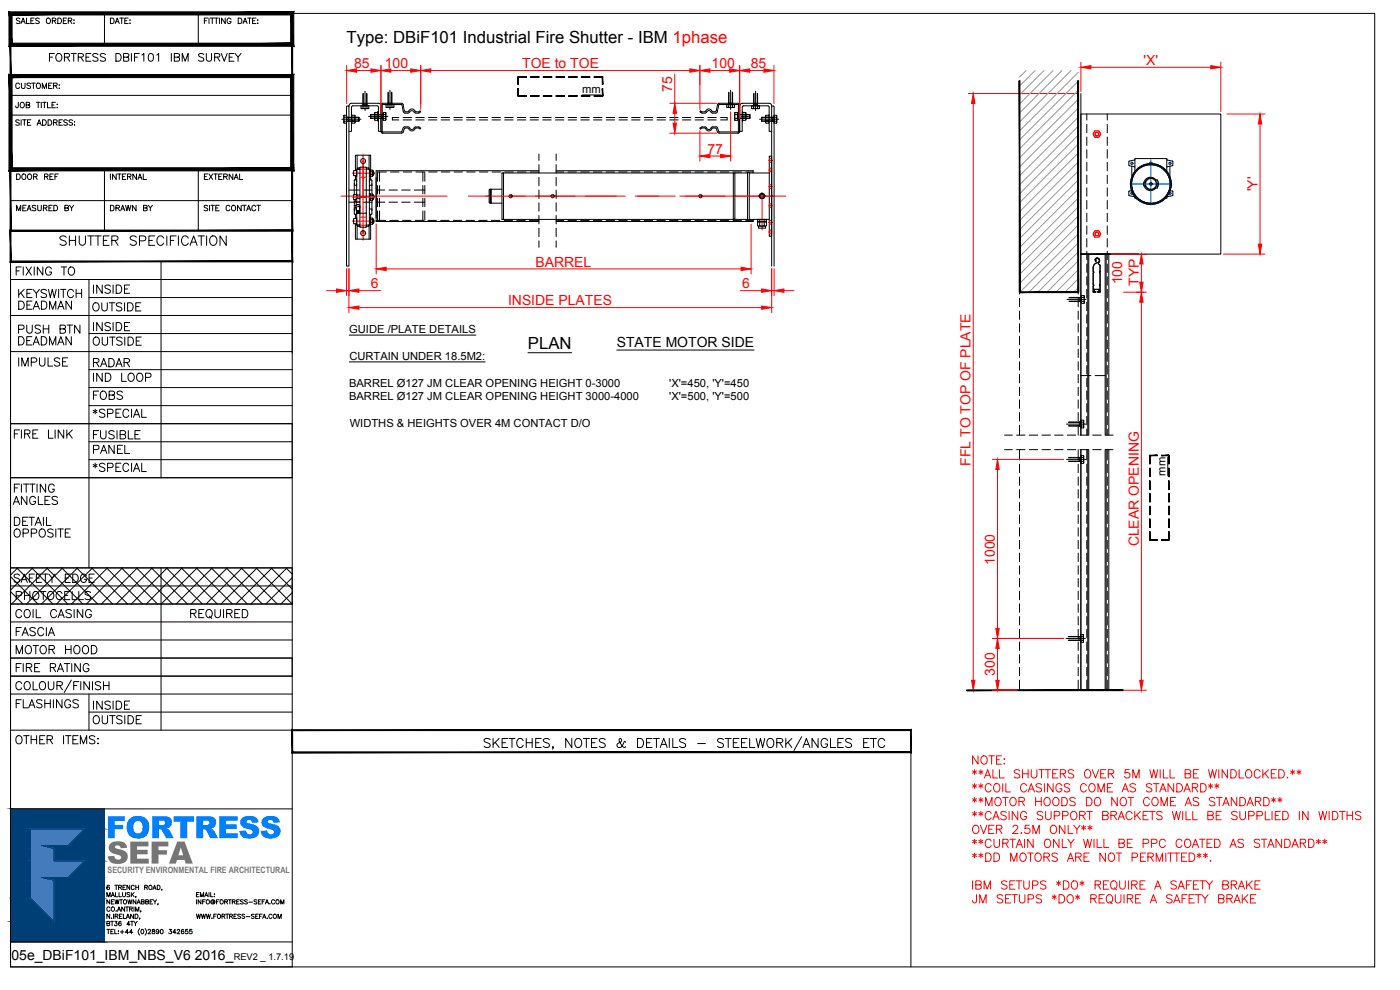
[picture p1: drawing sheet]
<svg xmlns="http://www.w3.org/2000/svg" width="420mm" height="297mm" viewBox="0 0 420 297" stroke-linecap="round" stroke-linejoin="round" font-family="sans-serif">
<defs><g id="words">
<text font-size="9.2" fill="#007fff" x="31.7" y="251.5">FORTRESS</text>
<text font-size="9.2" fill="#767676" x="32.1" y="259.1">SEFA</text>
<g font-size="6.2">
<text x="16.6" y="74.8">SHUTTER SPECIFICATION</text>
<text x="26.8" y="142.9">*SPECIAL</text>
<text x="56.1" y="187">REQUIRED</text>
<text x="3.5" y="197.6">MOTOR HOOD</text>
</g>
<g font-size="5.7">
<text x="13.8" y="19.8">FORTRESS DBIF101 IBM SURVEY</text>
<text x="26.8" y="89.3">INSIDE</text>
<text x="4.2" y="90.7">KEYSWITCH</text>
<text x="4.2" y="94.2">DEADMAN</text>
<text x="26.5" y="94.5">OUTSIDE</text>
<text x="4.2" y="101.2">PUSH BTN</text>
<text x="26.8" y="100.5">INSIDE</text>
<text x="4.2" y="104.8">DEADMAN</text>
<text x="26.8" y="104.8">OUTSIDE</text>
<text x="4.2" y="111.1">IMPULSE</text>
<text x="26.8" y="111.1">RADAR</text>
<text x="26.8" y="115.7">IND LOOP</text>
<text x="26.8" y="121">FOBS</text>
<text x="26.8" y="126.3">*SPECIAL</text>
<text x="3.2" y="132.6">FIRE LINK</text>
<text x="26.8" y="133">FUSIBLE</text>
<text x="26.8" y="137.2">PANEL</text>
<text x="2.8" y="152.8">ANGLES</text>
<text x="3.2" y="158.7">DETAIL</text>
<text x="2.8" y="162.3">OPPOSITE</text>
<text x="2.8" y="176">SAFETY EDGE</text>
<text x="3.5" y="186.6">COIL CASING</text>
<text x="3.5" y="191.9">FASCIA</text>
<text x="3.5" y="202.8">FIRE RATING</text>
<text x="3.5" y="213.8">FLASHINGS</text>
<text x="26.8" y="214.1">INSIDE</text>
<text x="26.8" y="218.4">OUTSIDE</text>
<text x="3.5" y="224.4">OTHER ITEMS:</text>
</g>
<g font-size="5.3">
<text x="3.5" y="83.6">FIXING TO</text>
<text x="3.5" y="181">PHOTOCELLS</text>
</g>
<g font-size="5">
<text x="104" y="12.8">Type: DBiF101 Industrial Fire Shutter - IBM 1phase</text>
<text x="158.4" y="104.8">PLAN</text>
</g>
<g font-size="4.9">
<text x="3.9" y="55">DOOR REF</text>
<text x="31.7" y="64.6">DRAWN BY</text>
</g>
<g font-size="4.2" fill="#f00">
<text x="106.3" y="20.4">85</text>
<text x="115.5" y="20.4">100</text>
<text x="156.7" y="20.4">TOE to TOE</text>
<text x="213.6" y="20.4">100</text>
<text x="225.3" y="20.4">85</text>
<text x="343.2" y="19.4">'X'</text>
<text x="201.7" y="27.5" transform="rotate(-90 201.7 27.5)">75</text>
<text x="212.3" y="46.1">77</text>
<text x="377.4" y="57.4" transform="rotate(-90 377.4 57.4)">'Y'</text>
<text x="160.7" y="80">BARREL</text>
<text x="111.3" y="86.4">6</text>
<text x="222.7" y="86.4">6</text>
<text x="336.8" y="85.3" transform="rotate(-90 336.8 85.3)">100</text>
<text x="341.8" y="85.7" transform="rotate(-90 341.8 85.7)">TYP</text>
<text x="152.5" y="91.5">INSIDE PLATES</text>
<text x="291.3" y="139.7" transform="rotate(-90 291.3 139.7)">FFL TO TOP OF PLATE</text>
<text x="341.7" y="163.9" transform="rotate(-90 341.7 163.9)">CLEAR OPENING</text>
<text x="298.6" y="169.5" transform="rotate(-90 298.6 169.5)">1000</text>
<text x="298.6" y="202.8" transform="rotate(-90 298.6 202.8)">300</text>
</g>
<g font-size="4.2">
<text x="185.1" y="104.1">STATE MOTOR SIDE</text>
<text x="3.5" y="288">05e_DBiF101_IBM_NBS_V6 2016_</text>
</g>
<g font-size="3.4">
<text x="174.7" y="27.8">mm</text>
<text x="104.8" y="99.9">GUIDE /PLATE DETAILS</text>
<text x="104.8" y="107.9">CURTAIN UNDER 18.5M2:</text>
<text x="104.8" y="116">BARREL Ø127 JM CLEAR OPENING HEIGHT 0-3000</text>
<text x="200.9" y="116">'X'=450, 'Y'=450</text>
<text x="104.8" y="120.1">BARREL Ø127 JM CLEAR OPENING HEIGHT 3000-4000</text>
<text x="200.9" y="120.1">'X'=500, 'Y'=500</text>
<text x="105" y="128.1">WIDTHS &amp; HEIGHTS OVER 4M CONTACT D/O</text>
<text x="349.7" y="142.7" transform="rotate(-90 349.7 142.7)">mm</text>
</g>
<text font-size="2.8" x="70.1" y="288">REV2 _ 1.7.19</text>
<text font-size="2.6" fill="#767676" x="32.3" y="261.9">SECURITY ENVIRONMENTAL FIRE ARCHITECTURAL</text>
</g></defs>
<!-- layer: TEXT -->
<g fill="none" stroke="#000" stroke-width=".3">
<path d="M114.8 40h5.8M121 31.4l.3 1.7M121 31.4l-.5-.4h-5.7l-.4 .2-.1 8.3 .6 .4M121 33.5l-.4-2.1-5.7-.1-.2 .2 .1 8.1h5.7l.5-1.2M121 38.3l.4-.2h1.1l.4 .3M121 39.6l-.4 .3M121.1 33.5l.4 .4M121.3 38.8l-.3 .8M121.3 33.1a1 1 0 0 0 1 .4 1 1 0 0 0 .8-.7 1.21 1.21 0 0 1 1.6 .7l.9 .1 .5-.3 .2 .3-.7 .3M121.5 34h1M122.2 38.4h-.6l-.3 .3M122.3 38.4h.2a1.19 1.19 0 0 0 1.9 .5l.2-.4a1.21 1.21 0 0 1 1.5 .2"/>
<path d="M122.9 33.6l-.4 .3M123 38.4a.7 .7 0 0 0 .6 .5 .7 .7 0 0 0 .7-.5M123 33.6a.86 .86 0 0 1 .8-.4 .86 .86 0 0 1 .7 .7h.2M124.7 34h.8M124.7 38.1h.9M124.8 38.1l-.5 .3M125.6 38.1h.3M125.8 38.2l.5 .2M174.7 28.5h5.6M210.3 38.7a1.26 1.26 0 0 1 1.5-.2 1.08 1.08 0 0 0 1.1 .8 1.08 1.08 0 0 0 1-.9h.9l.3 .3M210.5 38.2l-.5 .2M210.7 38.1h.9"/>
<path d="M210.7 38.1h-.2M210.8 34h.8M211.6 38.1l.5 .3M211.6 33.9h.2a.95 .95 0 0 1 .9-.7 .95 .95 0 0 1 .9 .7h.2M213.4 38.4a.7 .7 0 0 1-.7 .5 .7 .7 0 0 1-.6-.5M213.8 34h1M213.9 38.1h1M213.9 38.1l-.5 .3M215 33.1a.97 .97 0 0 1-1 .4 .97 .97 0 0 1-.7-.7 1.21 1.21 0 0 0-1.7 .7l-.9 .1-.4-.3-.3 .3 .8 .3M215 38.8l.3 .8M215.3 39.6l.5 .3M215.3 31.4l-.3 1.7"/>
<path d="M215.8 40h5.7M215.8 31h5.7l.4 .2 .1 8.2-.5 .5M215.8 31.4h5.6M215.8 31.4l-.5 2.1-.5 .4M215.8 31l-.5 .4M221.5 31.3l.1 8.3h-5.7l-.7-1.4-.3-.1M320.2 89.8h5.8M320.8 90.3l3.4 .2M320.9 90.5h3.6M320.9 89.2h3.6M324.1 89.2v1.3M324.2 89.2l-3.4 .2"/>
<path d="M324.6 88.9v1.9M324.6 90.4h.7l.1 .6M324.6 88.7l.8 .1-.1 2.2h-.7zM325.3 89.2v1.2M325.4 88.7l-.1 .5h-.7M158.4 105.8h13.2M185.1 105h41.2M320.1 137.8h5.7M320.1 127.3h5.7M320.7 138.3l3.3 .2M320.7 127.7l3.3 .1M320.7 138.5h3.7"/>
<path d="M320.7 127.8h3.7M323.9 126.6v1.2M323.9 137.2v1.3M324 137.2l-3.3 .2M324 126.6l-3.3 .1M324.4 138.8h.1M324.4 128.1h.1M324.4 136.9v1.9M324.4 138.4h.7l.1 .6M324.4 126.3v1.8M324.4 127.8h.7l.1 .6M324.4 126.1l.8 .1-.1 2.2h-.7z"/>
<path d="M324.4 136.7l.8 .1-.1 2.2h-.7zM325.1 137.2v1.2M325.1 126.7v1.1M325.2 136.7l-.1 .5h-4.4M325.2 126.1l-.1 .6-4.4-.1M350.5 137.2v5.5M319.9 191.6h5.8M320.6 192.1l3.4 .1M320.7 192.2h3.6M320.7 191h3.6M323.8 191v1.2M324 191l-3.4 .1"/>
<path d="M324.3 190.6v1.9M324.3 192.2h.8v.5M324.3 190.4l.8 .1v2.2h-.8zM325.1 191v1.2M325.1 190.5v.5h-.8"/>
</g>
<path d="M102.3 58.8h31.9M140.5 58.8h6.4M153.2 58.8h31.8M191.3 58.8h6.4M204 58.8h31.8M341.2 76.2h.1" fill="none" stroke="#f00" stroke-width=".3"/>
<!-- layer: Production Dimensions -->
<g fill="none" stroke="#f00" stroke-width=".3">
<path d="M104 19.6v11.5M114.3 19.6v15.9M126.3 19.6v13.2M210 19.6v13.2M222 19.6v15.9M232.3 19.6v11.5M324.4 18.7v8.8M366.4 18.7v14.8M107 21.2h4.3M117.3 21.2h6M129.3 21.2h77.7M201 31h14"/>
<path d="M201 40h14M202.5 22.2v8.8M202.5 34v3M210 39.2v9.1M213 21.2h6M219.3 33.6v14.7M225 21.2h4.3M290.6 28.1h33M292.1 31v173.1M327.4 20.2h36M368.2 34.2h11.4M378.1 37.2v36"/>
<path d="M213 46.8h3.3M112.9 67.2v15M225.4 67.2v15M333.5 76.2h10.5M342.5 79.2v5.5M367.1 76.2h12.5M98 87.2h3M104 80.6v8.1M104 87.2h.7M104.7 80.6v13.2M107.7 92.3h120.9M107.7 87.2h6.5"/>
<path d="M115.9 80.7h106.5M222.1 87.2h6.5M231.6 80.6v13.2M231.6 87.2h.7M232.3 80.6v8.1M235.3 87.2h3M337.2 87.7h6.8M342.5 90.7v113.4M297.8 137.8h21.4M299.4 140.8v47.8M297.8 191.6h21.4M299.4 194.6v9.5"/>
<path d="M290.6 207.1h29.6M325.1 207.1h18.9M291.9 231.3l1.2 .7M291.9 235.5l1.2 .7M291.9 239.6l1.2 .8M292.5 230.9v1.5M292.5 235.1v1.5M292.5 239.3v1.4M293.1 231.3l-1.2 .7M293.1 235.5l-1.2 .7M293.1 239.6l-1.2 .8M293.5 226.8v2.5l-1.6-2.5v2.5"/>
<path d="M293.8 231.3l1.2 .7M293.8 235.5l1.2 .7M293.8 239.6l1.2 .8M294.4 230.9v1.5M294.4 235.1v1.5M294.4 239.3v1.4M294.6 227.1a.92 .92 0 0 1 1.1-.3 .92 .92 0 0 1 .6 1v.5a.95 .95 0 0 1-1 1 .95 .95 0 0 1-.9-1zM295 231.3l-1.2 .7M295 235.5l-1.2 .7M295 239.6l-1.2 .8M295.4 233.4l1-2.5 .9 2.5M295.8 232.6h1.2"/>
<path d="M296.7 226.8h1.7M297.5 235.7a.91 .91 0 0 0-1.1-.6 .91 .91 0 0 0-.7 1v.5a.92 .92 0 0 0 .7 1 .92 .92 0 0 0 1.1-.6M297.6 226.8v2.5M298 230.9v2.5h1.4M298.6 235.2a1.24 1.24 0 0 1 1.5 .9 1.24 1.24 0 0 1-.7 1.5 1.31 1.31 0 0 1-1.2-.9 1.31 1.31 0 0 1 .4-1.5zM299 239.4a1.24 1.24 0 0 1 1.5 .8 1.24 1.24 0 0 1-.8 1.6 1.29 1.29 0 0 1-1.2-.9 1.29 1.29 0 0 1 .5-1.5zM299 228h1M300 230.9v2.5h1.4M300.6 226.8h-1.6v2.5h1.6M300.9 235.1v2.5M300.9 239.3h1.7M301.3 227.8h.2z"/>
<path d="M301.3 229.2h.2zM301.8 239.3v2.5M301.9 235.1v2.5h1.4M303.3 239.6l.3-.2a1.24 1.24 0 0 1 1.5 .8 1.24 1.24 0 0 1-.8 1.6 1.27 1.27 0 0 1-1.2-.8 1.27 1.27 0 0 1 .2-1.4zM306.1 231.3a.95 .95 0 0 0-1-.4 .95 .95 0 0 0-.7 .6l.2 .4 1.2 .5 .3 .7a1.16 1.16 0 0 1-1.7 0M306.9 230.9v2.5M306.9 232.2h1.7M308.1 235.7a.94 .94 0 0 0-1.1-.6 .94 .94 0 0 0-.7 1v.5a.94 .94 0 0 0 .7 1 .94 .94 0 0 0 1.1-.6M308.6 237.6l.9-2.5 1 2.5M308.6 230.9v2.5M308.9 236.8h1.2M309.5 230.9v1.8a.87 .87 0 0 0 .8 .7 .87 .87 0 0 0 .9-.7v-1.8"/>
<path d="M310.8 239.3v2.5M311.8 230.9h1.6M312.5 239.3v2.5M312.6 235.5a.94 .94 0 0 0-1.7 .2l.5 .5 1 .4a.59 .59 0 0 1 0 .9 1.11 1.11 0 0 1-1.5-.3M312.6 230.9v2.5M313.4 235.1v2.5M313.5 239.6a.9 .9 0 0 1 1.1-.3 .9 .9 0 0 1 .6 .9v.6a.95 .95 0 0 1-1 1 .95 .95 0 0 1-.9-1zM313.7 230.9h1.6M314.5 230.9v2.5M315.9 232.2h1M316 235.1v2.5l-1.6-2.5v2.5M316.4 239.4a1.2 1.2 0 0 1 1.4 .5 1.2 1.2 0 0 1-.2 1.5 .92 .92 0 0 1-1.1 .3 .92 .92 0 0 1-.6-.9v-.6z"/>
<path d="M317.5 230.9h-1.6v2.5h1.6M318.2 232.2l1.4-.2 .3-.4-.2-.4-.4-.3h-1.1v2.5M318.7 235.7a.91 .91 0 0 0-1.1-.6 .91 .91 0 0 0-.7 1 1.08 1.08 0 0 0 .2 1.1 1.08 1.08 0 0 0 1.2 .3l.4-.5v-.4h-.6M318.7 239.3a1.37 1.37 0 0 1 1.6 .7 1.37 1.37 0 0 1-.4 1.7l-1.2 .1zM319 232.2l.9 1.2M321 235.5a.94 .94 0 0 0-1.6 .2l.2 .4 1.3 .5 .1 .6a1.04 1.04 0 0 1-1.6 0M322.2 231.3a.92 .92 0 0 0-.9-.4 .92 .92 0 0 0-.7 .6l.2 .4 1.2 .5 .2 .7a1.12 1.12 0 0 1-1.6 0M322.7 239.6a.92 .92 0 0 0-.9-.4 .92 .92 0 0 0-.8 .7l.5 .5 1 .3a.63 .63 0 0 1 0 1 1.26 1.26 0 0 1-1.5-.3M325.9 231.1a1.2 1.2 0 0 1 1.4 .5 1.2 1.2 0 0 1-.2 1.5 .92 .92 0 0 1-1 .3 .92 .92 0 0 1-.7-.9v-.6zM326 235.7a.91 .91 0 0 0-1-.6 .91 .91 0 0 0-.7 1v.5a.92 .92 0 0 0 .7 1 .92 .92 0 0 0 1-.6M326 239.3h.9a1.33 1.33 0 0 1 .9 1.2 1.33 1.33 0 0 1-.9 1.3h-.9zM327 235.5a.92 .92 0 0 1 1.1-.3 .92 .92 0 0 1 .6 .9v.5a.95 .95 0 0 1-1 1 .95 .95 0 0 1-.9-1z"/>
<path d="M327.8 230.9l1 2.5 .9-2.5M328.7 239.6l.2-.2a1.24 1.24 0 0 1 1.5 .8 1.24 1.24 0 0 1-.8 1.6 1.27 1.27 0 0 1-1.1-.8 1.27 1.27 0 0 1 .2-1.4zM329.5 237.6v-2.5l.9 2.5 1-2.5v2.5M330.3 232.2h1M331.9 230.9h-1.6v2.5h1.6M332.3 236.3h1M332.6 232.2l1.4-.2 .2-.4-.2-.5-1.4-.2v2.5M333.4 232.2l.8 1.2M333.9 235.1h-1.6v2.5h1.6M335.3 239.3v2.5l-1.6-2.5v2.5M336.6 239.4a1.21 1.21 0 0 1 1.5 .5 1.21 1.21 0 0 1-.3 1.5 .95 .95 0 0 1-1 .3 .95 .95 0 0 1-.6-.9v-.6zM336.7 237.6l1-2.5 1 2.5"/>
<path d="M337.1 236.8h1.2M338.5 239.3h1.7M338.9 230.9h-1.2l-.1 1.1a.87 .87 0 0 1 1.3 0 .87 .87 0 0 1-.2 1.3 .87 .87 0 0 1-1.2-.3M339.4 239.3v2.5M340 233.4v-2.5l.9 2.5 1-2.5v2.5M340.8 235.5a.98 .98 0 0 0-1.7 .2l.3 .4 1.3 .5 .1 .6a1.08 1.08 0 0 1-1.7 0M345 239.9a.92 .92 0 0 0-1.1-.6 .92 .92 0 0 0-.7 .9v.6a.91 .91 0 0 0 .7 1 .91 .91 0 0 0 1.1-.6M345.1 230.9l.6 2.5 .6-2.5 .6 2.5 .6-2.5M345.7 235.5a.94 .94 0 0 0-1.7 .2l.2 .4 1.4 .5 .1 .6a1.04 1.04 0 0 1-1.7 0M346.1 239.4a1.2 1.2 0 0 1 1.5 .5 1.2 1.2 0 0 1-.3 1.5 .92 .92 0 0 1-1 .3 .92 .92 0 0 1-.6-.9v-.6zM346.1 235.1h1.7M347 235.1v2.5"/>
<path d="M348.1 237.6l.9-2.5 1 2.5M348.2 230.9v2.5M348.4 236.8h1.2M349.2 230.9v2.5h1.3M351.1 230.9v2.5h1.5M352.2 235.1v2.5l-1.7-2.5v2.5M352.8 239.3h-1.5v2.5h1.5M353.2 235.1h.8a1.32 1.32 0 0 1 .9 1.3 1.32 1.32 0 0 1-.9 1.2h-.8zM355.3 237.6l1-2.5 .9 2.5M355.7 232.2l1.4-.2 .3-.4-.2-.4-.4-.3h-1.1v2.5h1.1a.64 .64 0 0 0 .6-.6 .64 .64 0 0 0-.6-.6M355.7 236.8h1.2M357.8 236.3l1.5-.1 .2-.4-.1-.5-1.6-.2v2.5"/>
<path d="M358.2 232.2h.9M358.7 236.3l.8 1.3M359.7 230.9h-1.5v2.5h1.5M359.7 239.6a.92 .92 0 0 0-.9-.4 .92 .92 0 0 0-.7 .7l.2 .3 1.2 .5 .2 .7a1.12 1.12 0 0 1-1.6 0M360.3 235.1h.9a1.35 1.35 0 0 1 .8 1.3 1.35 1.35 0 0 1-.8 1.2h-.9zM362.7 230.9l.6 2.5 .6-2.5 .6 2.5 .6-2.5M362.7 235.5l1.2 .7M363.3 235.1v1.5M363.9 235.5l-1.2 .7M364.6 239.6a.92 .92 0 0 0-.9-.4 .92 .92 0 0 0-.7 .7l.2 .3 1.2 .5a.63 .63 0 0 1 0 1 1.26 1.26 0 0 1-1.4-.3M364.6 235.5l1.2 .7M365.1 239.3h1.7"/>
<path d="M365.2 235.1v1.5M365.8 230.9v2.5M365.8 235.5l-1.2 .7M365.9 239.3v2.5M368.4 230.9v2.5l-1.6-2.5v2.5M369.4 230.9h.8a1.33 1.33 0 0 1 .9 1.3 1.33 1.33 0 0 1-.9 1.2h-.8zM371.2 239.3v2.5l-1.7-2.5v2.5M371.9 230.9v2.5h1.4M372.1 239.3h.8a1.33 1.33 0 0 1 .9 1.2 1.33 1.33 0 0 1-.9 1.3h-.8zM374 231.3a.93 .93 0 0 1 1.1-.3 .93 .93 0 0 1 .6 .9v.6a.95 .95 0 0 1-1 1 .95 .95 0 0 1-.9-1zM378.2 231.5a.92 .92 0 0 0-1.1-.6 .92 .92 0 0 0-.7 1v.6a.91 .91 0 0 0 .8 .9 .91 .91 0 0 0 1-.6M379 230.9v2.5"/>
<path d="M379.3 239.3h.8a1.35 1.35 0 0 1 .8 1.2 1.35 1.35 0 0 1-.8 1.3h-.8zM379.6 232l1.1 1.4M380.7 230.9l-1.7 1.7M381.5 232.2h1M381.6 239.6l1.2 .8M382.2 239.3v1.4M382.8 239.6l-1.2 .8M383.1 230.9h-1.6v2.5h1.6M383.5 239.6l1.2 .8M383.8 230.9h.8a1.35 1.35 0 0 1 .9 1.3 1.35 1.35 0 0 1-.9 1.2h-.8zM384.1 239.3v1.4M384.7 239.6l-1.2 .8"/>
<path d="M386.3 233.3h.2zM387.3 231.3l1.2 .7M387.9 230.9v1.5M388.5 231.3l-1.2 .7M389.2 231.3l1.2 .7M389.8 230.9v1.5M390.4 231.3l-1.2 .7M291.9 243.8l1.2 .7M291.9 252.1l1.2 .8M291.9 256.3l1.2 .7M292.3 247.7a1.24 1.24 0 0 1 1.5 .9 1.24 1.24 0 0 1-.7 1.5 1.31 1.31 0 0 1-1.3-.9 1.31 1.31 0 0 1 .5-1.5zM292.5 243.5v1.4"/>
<path d="M292.5 251.8v1.4M292.5 255.9v1.5M293.1 243.8l-1.2 .7M293.1 252.1l-1.2 .8M293.1 256.3l-1.2 .7M293.8 243.8l1.2 .7M293.8 252.1l1.2 .8M293.8 256.3l1.2 .7M294.2 247.6l1 2.5 .9-2.5M294.4 243.5v1.4M294.4 251.8v1.4M294.4 255.9v1.5"/>
<path d="M295 243.8l-1.2 .7M295 252.1l-1.2 .8M295 256.3l-1.2 .7M295.8 241.8v-2.5l.9 2.5 1-2.5v2.5M295.8 255.9h.9a1.35 1.35 0 0 1 .8 1.3 1.35 1.35 0 0 1-.8 1.2h-.9zM296.7 248.8h1M297.5 244.1a.91 .91 0 0 0-1.1-.6 .91 .91 0 0 0-.7 .9v.6a.92 .92 0 0 0 .7 1 .92 .92 0 0 0 1.1-.6M297.5 252.4a.91 .91 0 0 0-1.1-.6 .91 .91 0 0 0-.7 .9v.6a.92 .92 0 0 0 .7 1 .92 .92 0 0 0 1.1-.6M298 246l.9-2.5 1 2.5M298.3 247.6h-1.6v2.5h1.6M298.3 251.8v1.8a.83 .83 0 0 0 .8 .7 .83 .83 0 0 0 .9-.7v-1.8M298.3 255.9h.9a1.35 1.35 0 0 1 .8 1.3 1.35 1.35 0 0 1-.8 1.2h-.9z"/>
<path d="M298.3 245.1h1.2M299 248.8l1.5-.1 .2-.6-.6-.5h-1.1v2.5M299.9 248.8l.8 1.3M300.9 253l1.5-.1 .2-.4-.2-.6-1.5-.1v2.5M301.8 253l.8 1.3M302 243.8a.94 .94 0 0 0-1.7 .3l.3 .3 1.2 .5 .2 .7a1.04 1.04 0 0 1-1.7 0M302.8 243.5v2.5M303.1 251.8h1.6M303.3 258.4v-2.5l1 2.5 .9-2.5v2.5M303.9 251.8v2.5M304 248.2l.5-.6h.5l.5 .5-.4 .8-1.2 1.2h1.6M305 254.3l.9-2.5 1 2.5"/>
<path d="M305.3 253.4h1.2M305.5 243.5v2.5l-1.7-2.5v2.5M305.8 240.5l1.4-.1 .3-.4-.1-.5-.5-.2h-1.1v2.5M306.3 256.3a.95 .95 0 0 1 1-.3 .95 .95 0 0 1 .7 .9v.6a.95 .95 0 0 1-1 1 .95 .95 0 0 1-.9-1zM306.4 250h.2zM306.6 240.5l.9 1.3M307.5 251.8v2.5M308.1 244.1a.94 .94 0 0 0-1.1-.7 .94 .94 0 0 0-.7 1v.6a.91 .91 0 0 0 .9 1 .91 .91 0 0 0 .9-1h-.6M308.4 255.9h1.7M308.9 247.6h-1.2l-.1 1.1a.9 .9 0 0 1 1.3 0 .9 .9 0 0 1-.1 1.3 .9 .9 0 0 1-1.3-.4M309.3 255.9v2.5M310 250.1v-2.5l.9 2.5 1-2.5v2.5"/>
<path d="M310.1 251.8v2.5l-1.7-2.5v2.5M310.8 256.3l.5-.4a1.25 1.25 0 0 1 1.2 1.3 1.25 1.25 0 0 1-1.2 1.2l-.2-.1a1.6 1.6 0 0 1-.3-2zM310.8 240.5h1.7M313 243.8a.98 .98 0 0 0-1.7 .3l.2 .3 1.2 .5 .3 .7a1.08 1.08 0 0 1-1.7 0M313.3 257.1l1.4-.1 .3-.6-.6-.5h-1.1v2.5M313.8 243.5v1.7a.83 .83 0 0 0 .8 .8 .83 .83 0 0 0 .9-.8v-1.7M313.9 251.9a1.2 1.2 0 0 1 1.4 .5 1.2 1.2 0 0 1-.2 1.5 .9 .9 0 0 1-1.1 .4 .9 .9 0 0 1-.6-1v-.6zM314.1 257.1l.9 1.3M315.5 248a.9 .9 0 0 1 1-.4 .9 .9 0 0 1 .6 1v.6a.95 .95 0 0 1-.9 .9 .95 .95 0 0 1-1-.9zM316.4 244.8h1.1a.66 .66 0 0 0 .6-.7 .66 .66 0 0 0-.6-.6h-1.1v2.5M317.4 256.3a.94 .94 0 0 0-1.7 .2l.2 .4 1.2 .5 .3 .7a1.12 1.12 0 0 1-1.7 0M317.8 251.8v2.5l-1.6-2.5v2.5"/>
<path d="M318.8 251.8v2.5h1.4M318.9 244.8h1.1a.66 .66 0 0 0 .6-.7 .66 .66 0 0 0-.6-.6h-1.1v2.5M319.6 247.6v2.5l-1.6-2.5v2.5M320.3 258.4l1-2.5 .9 2.5M320.4 251.8l1 1.2v1.3M320.6 247.6v2.5h1.4M320.7 257.6h1.2M321.5 243.8a1.14 1.14 0 0 1 1.6 .2 1.14 1.14 0 0 1-.2 1.6 .9 .9 0 0 1-1 .3 .9 .9 0 0 1-.6-.9zM322.2 247.6l1 1.2v1.3M322.4 251.8l-1 1.2M322.8 257.1l1.5-.1 .2-.6-.6-.5h-1.1v2.5M323.7 257.1l.8 1.3"/>
<path d="M324 244.6l1.4-.1 .3-.3-.1-.5-1.6-.2v2.5M324.1 247.6l-.9 1.2M324.6 248l1.2 .7M324.9 244.6l.8 1.4M325.2 251.8l.6 2.5 .6-2.5 .6 2.5 .6-2.5M325.2 247.6v1.4M325.3 257.1h1M325.8 248l-1.2 .7M326.2 243.5h1.6M326.5 248l1.2 .7M326.9 255.9h-1.6v2.5h1.6M327 243.5v2.5"/>
<path d="M327.1 247.6v1.4M327.7 248l-1.2 .7M328.3 251.8v2.5M329.3 251.8v2.5h1.4M330.9 244.6l1.4-.1 .3-.3-.1-.5-1.6-.2v2.5h1.1a.66 .66 0 0 0 .6-.7 .66 .66 0 0 0-.6-.7M331.3 251.8v2.5h1.4M331.8 255.9v2.5l-1.7-2.5v2.5M332.8 256.3a.95 .95 0 0 1 1.1-.3 .95 .95 0 0 1 .6 .9v.6a.95 .95 0 0 1-.9 1 .95 .95 0 0 1-1-1zM333.4 244.6l1.4-.1 .3-.3-.1-.5-1.6-.2v2.5M334.2 244.6l.9 1.4M335 255.9h1.6M335.6 246l.9-2.5 1 2.5"/>
<path d="M335.8 253l1.4-.1 .3-.4-.2-.5-1.5-.2v2.5h1.1a.66 .66 0 0 0 .6-.7 .66 .66 0 0 0-.6-.6M335.8 255.9v2.5M335.9 245.1h1.2M338.3 253h.9M339.8 244.1a.94 .94 0 0 0-1.1-.7 .94 .94 0 0 0-.8 1v.6a.94 .94 0 0 0 .8 1 .94 .94 0 0 0 1.1-.6M339.8 257.3h1a.66 .66 0 0 0 .6-.7 .66 .66 0 0 0-.6-.7h-1v2.5M339.8 251.8h-1.5v2.5h1.5M340.6 243.5v2.5M341.2 244.5l1.1 1.5M342.3 243.5l-1.7 1.6M342.3 257.1h.9M343.1 253.1h1.1a.64 .64 0 0 0 .6-.7 .64 .64 0 0 0-.6-.6h-1.1v2.5"/>
<path d="M343.1 244.6h.9M343.8 255.9h-1.5v2.5h1.5M344.5 257.1l1.4-.1 .2-.3v-.5l-.5-.3h-1.1v2.5M344.6 243.5h-1.5v2.5h1.5M345 243.5h1.7M345.3 257.1l.8 1.3M345.6 253.1h1.1a.64 .64 0 0 0 .6-.7 .64 .64 0 0 0-.6-.6h-1.1v2.5M345.8 243.5v2.5M347 258.4v-2.5l1 2.5 .9-2.5v2.5M348.4 241.8v-2.5l1 2.5 .9-2.5v2.5M348.8 243.8a.94 .94 0 0 0-1.7 .3l.2 .3 1.3 .5 .2 .7a1.04 1.04 0 0 1-1.7 0M349.7 252.4a.91 .91 0 0 0-1-.6 .91 .91 0 0 0-.7 .9 1.08 1.08 0 0 0 .2 1.2 1.08 1.08 0 0 0 1.2 .3l.3-.5"/>
<path d="M349.9 255.9v2.5M350.5 255.9h1.6M351.3 240.5h.9M351.3 255.9v2.5M351.9 243.5l.6 2.5 .5-2.5 .7 2.5 .6-2.5M352.4 255.9h1.6M353.2 255.9v2.5M354.6 257.1h1M354.7 252.4a.91 .91 0 0 0-1-.6 .91 .91 0 0 0-.7 .9 1.08 1.08 0 0 0 .2 1.2 1.08 1.08 0 0 0 1.2 .3l.3-.5M355 243.5v2.5M355.7 241.8l.9-2.5 1 2.5M355.7 252.1a.95 .95 0 0 1 1-.3 .95 .95 0 0 1 .7 .9v.6a.95 .95 0 0 1-1 1 .95 .95 0 0 1-.9-1z"/>
<path d="M355.9 243.5v2.5h1.5M356.1 241h1.1M356.2 255.9h-1.6v2.5h1.6M356.9 255.9h.8a1.32 1.32 0 0 1 .9 1.3 1.32 1.32 0 0 1-.9 1.2h-.8zM357.8 254.3l1-2.5 .9 2.5M358 243.5v2.5h1.4M358.2 253.4h1.2M359.3 256.3l1.2 .7M359.9 255.9v1.5M360 251.8h1.6M360.5 256.3l-1.2 .7M360.8 251.8v2.5"/>
<path d="M361.2 256.3l1.2 .7M361.8 255.9v1.5M362.2 253h1M362.4 256.3l-1.2 .7M362.5 244.6l1.4-.1 .2-.3-.1-.5-1.5-.2v2.5h1a.66 .66 0 0 0 .7-.7 .66 .66 0 0 0-.7-.7M363.2 258.3h.2zM363.8 251.8h-1.6v2.5h1.6M364.5 251.8h.8a1.32 1.32 0 0 1 .9 1.2 1.32 1.32 0 0 1-.9 1.3h-.8zM365 244.6h.9M366.5 243.5h-1.5v2.5h1.5M367 241.8l.9-2.5 1 2.5M367.4 241h1.1"/>
<path d="M369.1 254.3l1-2.5 .9 2.5M369.5 253.4h1.2M371.3 243.8a.97 .97 0 0 0-1.7 .3l.3 .3 1.1 .5 .3 .7a1.08 1.08 0 0 1-1.7 0M372.1 243.5v1.7a.86 .86 0 0 0 .8 .8 .86 .86 0 0 0 .9-.8v-1.7M373.2 252.1a.97 .97 0 0 0-1.7 .3l.3 .3 1.1 .5 .3 .7a1.08 1.08 0 0 1-1.7 0M374.3 241.8l.9-2.5 1 2.5M374.6 241h1.2M374.7 244.8h1.1a.66 .66 0 0 0 .6-.7 .66 .66 0 0 0-.6-.6h-1.1v2.5M376.8 240.5l1.4-.1 .2-.4-.1-.5-.5-.2h-1v2.5M377.2 244.8h1.1a.66 .66 0 0 0 .6-.7 .66 .66 0 0 0-.6-.6h-1.1v2.5M377.6 240.5l.8 1.3M378.1 252.1a.94 .94 0 0 0-1.7 .3l.2 .3 1.2 .5 .3 .7a1.04 1.04 0 0 1-1.7 0"/>
<path d="M378.5 251.8h1.7M379.4 251.8v2.5M379.7 243.5v2.5h1.5M380.4 254.3l1-2.5 .9 2.5M380.8 253.4h1.2M381.7 243.5v2.5M382.7 244.6h1M384.2 243.5h-1.5v2.5h1.5M384.6 251.8v2.5l-1.7-2.5v2.5M385 243.5h.8a1.35 1.35 0 0 1 .9 1.2 1.35 1.35 0 0 1-.9 1.3h-.8zM385.6 251.8h.8a1.35 1.35 0 0 1 .8 1.2 1.35 1.35 0 0 1-.8 1.3h-.8zM387.7 254.3l.9-2.5 1 2.5"/>
<path d="M388.1 253.4h1.1M390 243.5v2.5M390.2 253l1.5-.1 .2-.4-.2-.6-1.5-.1v2.5M391 253l.9 1.3M392.6 243.5v2.5l-1.7-2.5v2.5M392.7 251.8h.9a1.35 1.35 0 0 1 .8 1.2 1.35 1.35 0 0 1-.8 1.3h-.9zM395.1 252.1l1.2 .8M395.7 251.8v1.4M395.8 243.5l.6 2.5 .6-2.5 .6 2.5 .6-2.5M396.3 252.1l-1.2 .8M397 252.1l1.2 .8M397.6 251.8v1.4"/>
<path d="M398.2 252.1l-1.2 .8M398.9 243.5v2.5M399.9 243.5h.8a1.32 1.32 0 0 1 .9 1.2 1.32 1.32 0 0 1-.9 1.3h-.8zM402 243.5h1.7M402.8 243.5v2.5M404.3 244.6h1.6M404.3 243.5v2.5M405.9 243.5v2.5M408.4 243.8a.94 .94 0 0 0-1.6 .3l.2 .3 1.2 .5 .2 .7a1.04 1.04 0 0 1-1.6 0M291.9 264.3v2.5M292.8 265.5l1.4-.2 .3-.3-.1-.5-1.6-.2v2.5h1.1a.66 .66 0 0 0 .6-.7 .66 .66 0 0 0-.6-.6M293.1 268.4l-.2 2.3-.6 .2-.3-.2-.1-.6"/>
<path d="M294 270.9v-2.5l1 2.5 .9-2.5v2.5M295.3 266.8v-2.5l1 2.5 1-2.5v2.5M300.9 268.8a.96 .96 0 0 0-1.7 .2l.3 .4 1.2 .5 .2 .7a1.16 1.16 0 0 1-1.7 0M301.8 269.6h.9M302.2 264.6a.97 .97 0 0 0-1.6 .3l.2 .3 1.3 .6 .1 .6a1.08 1.08 0 0 1-1.6 0M303.1 265.5h.9M303.3 268.4h-1.5v2.5h1.5M303.7 268.4h1.6M304.5 268.4v2.5M304.6 264.3h-1.5v2.5h1.5M305 264.3h1.6M305.8 264.3v2.5"/>
<path d="M305.9 268.4v1.8a.83 .83 0 0 0 .9 .7 .83 .83 0 0 0 .8-.7v-1.8M307.2 264.3v1.8a.83 .83 0 0 0 .9 .7 .83 .83 0 0 0 .8-.7v-1.8M308.6 269.7h1l.6-.4a.68 .68 0 0 0-.6-.9h-1v2.5M309.9 265.6h1a.66 .66 0 0 0 .6-.7 .66 .66 0 0 0-.6-.6h-1v2.5M312.6 268.8a.92 .92 0 0 0-.9-.4 .92 .92 0 0 0-.8 .6l.5 .5 1 .4 .2 .7a1.12 1.12 0 0 1-1.7 0M313.9 264.6a.94 .94 0 0 0-1.7 .3l.5 .4 1 .4a.59 .59 0 0 1 0 1 1.11 1.11 0 0 1-1.5-.3M315.8 268.8l1.2 .7M316.4 268.4v1.5M317 268.8l-1.2 .7M317.1 264.6l1.2 .7M317.7 264.3v1.4M317.8 268.4h.9a1.35 1.35 0 0 1 .8 1.3 1.35 1.35 0 0 1-.8 1.2h-.9z"/>
<path d="M318.3 264.6l-1.2 .7M319.1 264.3h.9a1.35 1.35 0 0 1 .8 1.2 1.35 1.35 0 0 1-.8 1.3h-.9zM320.4 268.8a.9 .9 0 0 1 1.1-.3 .9 .9 0 0 1 .6 .9 1.05 1.05 0 0 1-.2 1.2 1.05 1.05 0 0 1-1.2 .2l-.5-.8zM321.8 264.6a.92 .92 0 0 1 1-.3 .92 .92 0 0 1 .6 .9v.6a.95 .95 0 0 1-.9 1 .95 .95 0 0 1-1-1zM322.8 268.8l1.2 .7M323.4 268.4v1.5M324 268.8l-1.2 .7M324.1 264.6l1.2 .7M324.7 264.3v1.4M325.3 264.6l-1.2 .7M327.3 269.6l1.5-.1 .2-.3-.1-.5-.5-.3h-1.1v2.5M328.2 269.6l.8 1.3"/>
<path d="M328.7 265.5l1.4-.2 .2-.3-.1-.5-1.5-.2v2.5M329.5 265.5l.8 1.3M329.8 269.6h1M331.2 265.5h.9M331.4 268.4h-1.6v2.5h1.6M332.2 268.8a.93 .93 0 0 1 1.1-.3 .93 .93 0 0 1 .6 .9 1.05 1.05 0 0 1-.3 1.3 1.05 1.05 0 0 1-1.4-.1l-.2-.6zM332.7 264.3h-1.5v2.5h1.5M333.1 270.5l.7 .7M333.5 264.6a1.14 1.14 0 0 1 1.6 .2 1.14 1.14 0 0 1-.1 1.6 .9 .9 0 0 1-1.1 .3 .9 .9 0 0 1-.6-.9zM334.4 266.3l.7 .7M334.7 268.4v1.8a.86 .86 0 0 0 .9 .7 .86 .86 0 0 0 .8-.7v-1.8M336 264.3v1.8a.86 .86 0 0 0 .9 .7 .86 .86 0 0 0 .8-.7v-1.8"/>
<path d="M337.3 268.4v2.5M338.3 269.6l1.5-.1 .2-.6-.6-.5h-1.1v2.5M338.7 264.3v2.5M339.1 269.6l.9 1.3M339.6 265.5l1.4-.2 .3-.3-.1-.5-1.6-.2v2.5M340.4 265.5l.9 1.3M340.8 269.6h.9M342.1 265.5h1M342.3 268.4h-1.5v2.5h1.5M343.6 264.3h-1.5v2.5h1.5M345.2 270.9l.9-2.5 1 2.5M345.6 270.1h1.1"/>
<path d="M346.5 266.8l1-2.5 .9 2.5M346.9 265.9h1.2M351.8 268.8a.95 .95 0 0 0-.9-.4 .95 .95 0 0 0-.8 .6l.4 .5 1 .4 .3 .7a1.18 1.18 0 0 1-1.7 0M352.2 270.9l1-2.5 .9 2.5M352.6 270.1h1.2M353 264.6a.94 .94 0 0 0-1.6 .3l.5 .4 .9 .4a.59 .59 0 0 1 0 1 1.11 1.11 0 0 1-1.4-.3M353.6 266.8l.9-2.5 1 2.5M353.9 265.9h1.2M354.7 269.6h1M356.1 265.5h.9M356.3 268.4h-1.6v2.5M356.9 269.6h.9"/>
<path d="M357.6 264.3h-1.5v2.5M358.2 265.5h.9M358.4 268.4h-1.5v2.5h1.5M358.8 268.4h1.7M359.6 268.4v2.5M359.7 264.3h-1.5v2.5h1.5M360.1 264.3h1.7M360.7 268.4l.9 1.2v1.3M360.9 264.3v2.5M362 264.3l1 1.2v1.3M362.6 268.4l-1 1.2M363.9 264.3l-.9 1.2"/>
<path d="M365.7 269.6l1.4-.1 .3-.3-.2-.5-.4-.3h-1.1v2.5h1.1a.66 .66 0 0 0 .6-.6 .66 .66 0 0 0-.6-.7M367 265.5l1.4-.2 .3-.3-.2-.5-1.5-.2v2.5h1.1a.66 .66 0 0 0 .6-.7 .66 .66 0 0 0-.6-.6M368.2 269.6l1.4-.1 .3-.6-.6-.5h-1.1v2.5M369 269.6l.9 1.3M369.5 265.5l1.4-.2 .3-.3-.2-.5-1.5-.2v2.5M370.3 270.9l1-2.5 .9 2.5M370.3 265.5l.9 1.3M370.7 270.1h1.2M371.6 266.8l1-2.5 .9 2.5M372 265.9h1.2M372.8 268.4v2.5M373.4 269.5l1.1 1.4"/>
<path d="M374.1 264.3v2.5M374.5 268.4l-1.7 1.7M374.7 265.3l1.1 1.5M375.3 269.6h1M375.8 264.3l-1.7 1.6M376.6 265.5h1M376.9 268.4h-1.6v2.5h1.6M378.2 264.3h-1.6v2.5h1.6"/>
</g>
<g fill="#f00" stroke="#f00" stroke-width=".3">
<path d="M104.7 92.3l3-.5v1z"/>
<path d="M228.6 91.8l3 .5-3 .5z"/>
<path d="M112.9 80.7l3-.5v1z"/>
<path d="M222.4 80.2l3 .5-3 .5z"/>
<path d="M123.3 20.7l3 .5-3 .5z"/>
<path d="M114.3 21.2l3-.5v1z"/>
<path d="M111.3 20.7l3 .5-3 .5z"/>
<path d="M104 21.2l3-.5v1z"/>
<path d="M210 21.2l3-.5v1z"/>
<path d="M219 20.7l3 .5-3 .5z"/>
<path d="M222 21.2l3-.5v1z"/>
<path d="M229.3 20.7l3 .5-3 .5z"/>
<path d="M291.6 204.1h1l-.5 3z"/>
<path d="M292.1 28.1l.5 2.9h-1z"/>
<path d="M342.5 87.7l.6 3h-1.1z"/>
<path d="M342 204.1h1.1l-.6 3z"/>
<path d="M324.4 20.2l3-.5v1z"/>
<path d="M363.4 19.7l3 .5-3 .5z"/>
<path d="M378.1 34.2l.6 3h-1.1z"/>
<path d="M377.6 73.2h1.1l-.6 3z"/>
<path d="M202 37h1l-.5 3z"/>
<path d="M202.5 31l.5 3h-1z"/>
<path d="M216.3 46.3l3 .5-3 .5z"/>
<path d="M210 46.8l3-.5v1z"/>
<path d="M298.9 204.1h1l-.5 3z"/>
<path d="M299.4 191.6l.5 3h-1z"/>
<path d="M298.9 188.6h1l-.5 3z"/>
<path d="M299.4 137.8l.5 3h-1z"/>
<path d="M342.5 76.2l.6 3h-1.1z"/>
<path d="M342 84.7h1.1l-.6 3z"/>
<path d="M126.3 21.2l3-.5v1z"/>
<path d="M207 20.7l3 .5-3 .5z"/>
<path d="M101 86.7l3 .5-3 .5z"/>
<path d="M104.7 87.2l3-.5v1z"/>
<path d="M232.3 87.2l3-.5v1z"/>
<path d="M228.6 86.7l3 .5-3 .5z"/>
</g>
<!-- layer: 0 -->
<g fill="none" stroke="#000" stroke-width=".3">
<path d="M102.6 35.8h5.8M103.2 34.7l.1 .5h.7M103.3 35.2v1.2M103.3 34.6h.7v2.4l-.8-.2zM104 36.4h-.7l-.1 .5M104 34.8v1.9M104 35.2h3.6M104 36.4h3.6M104.4 35.2l3.4 .1M104.5 35.2v1.2M104.7 31.8h-.7v48h.7l.1-48.4 .7-.4h8.1l.5 .2 .2 .6v7.6h-.7v-7.3l-.4-.3h-7.5l-.2 .3v7.3h-.8M105.5 34.3v2.9z"/>
<path d="M105.5 34.8l.1-.2h.9v.2v2v.2h-.9l-.1-.2M105.5 35.3h1M105.6 34.7v2.2M106.5 34.7v2.2M107.6 35.2v1.2zM107.8 36.3l-3.4 .1M108.4 31.8l.1 .8 2.2-.1M108.9 28.1l.1 4.4h-.6M108.9 31.3h1.2M109 32.5h1.1M109 28l-.1 3.4M109.5 27.4v5.8"/>
<path d="M110 28l.1 3.4M110.1 28.1v4.4h.5M110.4 31.7l-1.8 .1M110.4 31.7v.1M110.6 34.9h5.8M110.7 31.8v.7M111.2 34.5l.1-.2v1.2zM111.2 35.4l3.4 .1M111.3 34.3h3.7M111.3 35.5h3.7M112.5 33.8v2.2M113.4 33.8v2.2"/>
<path d="M113.4 33.9v-.2l-1 .2v2l.2 .2h.8v-.2M113.4 33.5l.1 2.9zM114.5 34.3v1.2M114.6 34.3l-3.4 .2M115 35.5h.7l.1 .5M115 34v1.9M115 33.7l.8 .2-.1 2.2h-.7zM115.7 34.3v1.2M115.8 33.8l-.1 .5h-.7M115.9 31.4h2.3v.7l-2.2 .2zM116.1 31.4h1.9M116.4 32.1h1.2"/>
<path d="M116.4 31.4v.7l-.5 .1M116.4 27.8v3.6M116.4 30.9h1.2M116.5 27.6l-.1 3.4M117 27.1v5.8M117.5 27.6l.1 3.4M117.6 31.4v.7l.5 .1M117.6 27.8v3.6M119.7 35.3h-1.9v.7h1.9M121 35.3h2.5M121 36h2.5M124.8 35.3h2.5"/>
<path d="M124.8 36h2.5M128.6 35.3h2.5M128.6 36h2.5M132.4 35.3h2.5M132.4 36h2.5M136.2 35.3h2.6M136.2 36h2.6M140 35.3h2.6M140 36h2.6M143.8 35.3h2.6M143.8 36h2.6M147.6 35.3h2.6"/>
<path d="M147.6 36h2.6M151.5 35.3h2.5M151.5 36h2.5M155.3 35.3h2.5M155.3 36h2.5M155.4 23.1h.2M155.5 28.7v.2M159.1 35.3h2.5M159.1 36h2.5M162.9 35.3h2.5M162.9 36h2.5M166.7 35.3h2.5"/>
<path d="M166.7 36h2.5M170.5 35.3h2.5M170.5 36h2.5M174.3 35.3h2.6M174.3 36h2.6M178.1 35.3h2.6M178.1 36h2.6M180.7 28.8h.2M180.8 23v.2M181.9 35.3h2.6M181.9 36h2.6M185.7 35.3h2.6"/>
<path d="M185.7 36h2.6M189.6 35.3h2.5M189.6 36h2.5M193.4 35.3h2.5M193.4 36h2.5M197.2 35.3h2.5M197.2 36h2.5M201 35.3h2.5M201 36h2.5M204.8 35.3h2.5M204.8 36h2.5M208.6 35.3h2.5"/>
<path d="M208.6 36h2.5M212.4 35.3h2.6M212.4 36h2.6M216.2 35.3h2v.7h-2M218.1 31.4h2.4v.7l-2.2 .2zM218.3 31.4h1.9M218.7 32.1h1.2M218.7 31.4v.7l-.5 .1M218.7 30.9h1.2M218.7 27.8v3.6M218.8 27.6l-.1 3.4M219.3 27.1v5.8"/>
<path d="M219.8 27.6l.1 3.4M219.9 31.4v.7l.5 .1M219.9 27.8v3.6M220.5 33.8l.1 .5h4.4M220.6 34.3v1.2M220.6 33.7h.7v2.4l-.8-.2zM221.3 34h.1M221.3 34v1.9M221.7 34.3l3.4 .2M221.8 34.3v1.2M222.4 34.9h2.2M222.8 33.5l.1 2.9z"/>
<path d="M222.9 33.9l.1-.2h.8v.2v2v.2h-.8l-.1-.2M222.9 33.8v2.2M223.8 33.8v2.2M225 35.5h-4.4l-.1 .5M225 34.3v1.2zM225.1 35.4l-3.4 .1M225.6 31.8l.1 .8h2.1l.2-.8M225.9 31.7l1.8 .1M225.9 31.7v.1M226.2 32.5h1.2M226.2 28.1v4.4h-.5M226.2 31.3h1.2"/>
<path d="M226.3 28l-.1 3.4M226.8 27.4v5.8M227.3 28l.1 3.4M227.4 28.1v4.4h.5M228 35.8h5.7M228.5 36.3l3.4 .1M228.6 36.4h4.4l.1 .5M228.6 35.2v1.2zM229.8 35.3h1M229.8 34.7v2.2M230.4 31.8h-7.4l-.2 .3-.1 7.3h-.7v-7.6l.2-.6 .6-.2h8l.6 .2 .2 .5v48.1M230.5 31.8l.3 .3v7.3h.8"/>
<path d="M230.7 34.7v2.2M230.8 34.8l-.1-.2h-.8l-.1 .2v2l.1 .2 .9-.2M230.8 34.3h.1M231.6 31.8h.7v48M231.8 35.2v1.2M231.9 35.2l-3.4 .1M232.3 34.8v1.9M232.3 34.8h.1M232.3 34.6l.8 .2-.1 2.2h-.7zM233 35.2v1.2M233.1 34.7l-.1 .5h-4.4M306 24.3v3"/>
<path d="M306 28.5v2.6M306 32.3v2.6M306 36.2v2.5M306 40v2.5M323.6 24.3v3M323.6 28.5v2.6M323.6 32.3v2.6M323.6 36.2v2.5M323.6 40v2.5M324.4 28.1v60.1M326.2 34.2v1.8M326.2 37.3v2.5"/>
<path d="M332.3 34.2v1.8M332.3 37.3v2.5M104.7 57h3.2M109.1 57h2.6M112.9 57h2.6M113.3 55.7v2.5M113.3 59.5v2.5M113.9 51.6v2.8M113.9 55.7v2.5M113.9 59.5v2.5M115.9 51.6h-2.6v2.8M116.7 57h2.6"/>
<path d="M117.2 51.6h2.5M120.6 57h2.5M121 51.6h2.6M124.4 57h3.1M124.8 51.6h2.6M126.9 51.6v2.8M126.9 55.7v2.5M126.9 59.5v2.5M127.5 51.6v2.8M127.5 55.7v2.5M127.5 59.5v2.5M128.6 51.6h2.6"/>
<path d="M132.4 51.6h2.6M136.3 51.6h2.5M140.1 51.6h2.5M143.9 51.6h2.5M147.7 51.6h2.5M151.5 51.6h2.5M155.3 51.6h2.5M159.1 51.6h2.6M161.7 51.2h-48.8v15.3h48.8M161.7 46.2v1.9M161.7 49.4v2.5M161.7 53.2v2.6"/>
<path d="M161.7 57v2.6M166.9 51.2h59.1M166.9 51.6h2.3M166.9 46.2v1.9M166.9 49.4v2.5M166.9 53.2v2.6M166.9 57v2.6M170.5 51.6h2.5M174.3 51.6h2.5M178.1 51.6h2.5M181.9 51.6h2.5M185.7 51.6h2.5"/>
<path d="M189.5 51.6h2.6M193.3 51.6h2.6M197.1 51.6h2.6M200.9 51.6h2.6M204.8 51.6h2.5M208.6 51.6h2.5M212.4 51.6h2.5M216.2 51.6h2.5M220 51.6h2.5M223.8 51.6h2.2M306 43.8v2.5M306 47.6v2.5"/>
<path d="M306 51.4v2.5M306 55.2v2.5M306 59v2.6M323.6 43.8v2.5M323.6 47.6v2.5M323.6 51.4v2.5M323.6 55.2v2.5M323.6 59v2.6M326.2 41.1v2.5M326.2 44.9v2.6M326.2 48.7v2.6M326.2 52.5v2.6"/>
<path d="M326.2 56.3v2.6M332.3 41.1v2.5M332.3 44.9v2.6M332.3 48.7v2.6M332.3 52.5v2.6M332.3 56.3v2.6M338.8 48.5v1M338.8 57.4v1.2M338.8 58.6l.1 .1M338.8 49.6l.1 .1M338.9 58.7l1.7 .4M338.9 49.7l1.7 .4"/>
<path d="M338.9 48.3l-.1 .2M339.6 57.2l-.7 .1M339.7 49.9v3.2M340.6 59l.1 .4M340.6 47.9l-1.7 .4M340.7 59.5h.3M343.6 54.7h-.4v1h.4M344.9 49.1l.5-.4 .5 .4M346.9 54h.4l.4 .9M346.9 54a2.01 2.01 0 0 0-2-.8 2.01 2.01 0 0 0-1.6 1.5M347.2 55.4h.4M347.6 55.4l-.2 1h-.5a2.04 2.04 0 0 1-2 .8 2.04 2.04 0 0 1-1.6-1.5"/>
<path d="M347.7 55h-.5M349.8 59.5h.3M350.2 47.7v3.7M350.2 59v.4M350.2 59.3l-.1 .1M350.2 47.9l1.8 .5v1.2M350.2 47.7l-9.5-.1-.1 3.8M351.1 49.9v3.2M351.2 57.2l.7 .2M351.9 57.3l.1 .1M351.9 58.7l-1.7 .4M352 57.4l-.1 1.3"/>
<path d="M352 49.6l-1.8 .5M104.7 60.7h3.2M109.1 60.7h2.6M112.9 66.1h2.8M112.9 60.7h2.6M113.3 63.3v2.8M113.9 63.3v2.8M116.7 60.7h2.6M117 66.1h2.5M120.6 60.7h2.5M120.8 66.1h2.5M124.4 60.7h3.1"/>
<path d="M124.6 66.1h2.6M126.9 63.3v2.8M127.5 63.3v2.8M128.4 66.1h2.6M132.2 66.1h2.6M136 66.1h2.6M139.9 66.1h2.5M143.7 66.1h2.5M147.5 66.1h2.5M151.3 66.1h2.5M155.1 66.1h2.5M158.9 66.1h2.8"/>
<path d="M161.7 60.8v2.6M161.7 64.6v2.6M161.7 68.5v2.5M161.7 72.3v1.9M166.9 66.5h59.1M166.9 66.1h2.3M166.9 60.8v2.6M166.9 64.6v2.6M166.9 68.5v2.5M166.9 72.3v1.9M170.5 66.1h2.5M174.3 66.1h2.5"/>
<path d="M178.1 66.1h2.5M181.9 66.1h2.5M185.7 66.1h2.5M189.5 66.1h2.6M193.3 66.1h2.6M197.1 66.1h2.6M200.9 66.1h2.6M204.8 66.1h2.5M208.6 66.1h2.5M212.4 66.1h2.5M216.2 66.1h2.5M220 66.1h2.5"/>
<path d="M223.8 66.1h2.2M306 62.8v2.6M306 66.6v2.6M306 70.4v2.6M306 74.3v2.5M306 78.1v2.5M323.6 62.8v2.6M323.6 66.6v2.6M323.6 70.4v2.6M323.6 74.3v2.5M323.6 78.1v2.5M324.4 76.2h17.2"/>
<path d="M326.2 60.2v2.5M326.2 64v2.5M326.2 67.8v2.5M326.2 71.6v2.5M326.2 75.4v2.5M326.2 79.2v2.5M329.6 78.9l.3 .6M329.7 79l.5 .7-.2 2 .2 .3v3.3l-.2 .3 .2 2-.7 .1M329.9 79.5l.2 .3v1.6l-.2 .3 .2 .2v3.4l-.2 .3 .2 .2v1.7l-.6 .1M332.3 60.2v2.5M332.3 64v2.5M332.3 67.8v2.5"/>
<path d="M332.3 71.6v2.5M332.3 75.4v2.5M332.3 79.2v2.5M306 81.9v2.5M306 85.7v2.5M306 89.5v2.5M306 93.3v2.5M306 97.1v2.6M323.6 81.9v2.5M323.6 85.7v2.5M323.6 89.5v2.5M323.6 93.3v2.5"/>
<path d="M323.6 97.1v2.6M326.2 83v2.6M326.2 86.8v2.6M326.2 90.6v2.6M326.2 94.4v2.6M326.2 98.3v2.5M328 85.9v1.7h.8l-.3-.1M328 80.3v1.1M328 82v3.3M328.1 85.3l.1 .3-.1 .2M328.1 81.4l.1 .3-.1 .2M328.1 85.9v1.6l.6 .1"/>
<path d="M328.1 85.3l.2 .3-.2 .2M328.1 81.4l.2 .3-.2 .2M328.1 80.4v1M328.1 82v3.3M328.4 86.9l1.4-.1v.7M328.4 86.9l.1 .6M328.4 87.4l.1 .1M328.4 86.7v.8M328.4 86.9h1.4l-.1 .5-.2 .1M328.7 87.6h.1M329.5 87.6h.1M329.5 87.5v.2"/>
<path d="M329.8 87.4l-.1 .1M329.9 86.7l.1 .1M332.3 83v2.6M332.3 86.8v2.6M332.3 90.6v2.6M332.3 94.4v2.6M332.3 98.3v2.5M104.8 100.5h38M104.8 108.6h40.8M306 100.9v2.6M306 104.7v2.6M306 108.5v2.6"/>
<path d="M306 112.4v2.5M306 116.2v2.5M306 120v2.5M323.6 100.9v2.6M323.6 104.7v2.6M323.6 108.5v2.6M323.6 112.4v2.5M323.6 116.2v2.5M323.6 120v2.5M324.4 112.7h3M326.2 102.1v2.5M326.2 105.9v2.5"/>
<path d="M326.2 109.7v2.5M326.2 113.5v2.5M326.2 117.3v2.5M328.7 112.7h3M332.3 102.1v2.5M332.3 105.9v2.5M332.3 109.7v2.5M332.3 113.5v2.5M332.3 117.3v2.5M301.5 130.6h2.3M301.5 134.9h2.3M305.1 130.6h2.5"/>
<path d="M305.1 134.9h2.5M306 123.8v2.5M306 127.6v3M306 134.9v3.1M306 139.3v2.5M308.9 130.6h2.5M308.9 134.9h2.5M312.7 130.6h2.5M312.7 134.9h2.5M316.5 130.6h2.6M316.5 134.9h2.6M320.3 130.6h2.6"/>
<path d="M320.3 134.9h2.6M323.6 123.8v2.5M323.6 127.6v3M323.6 134.9v3.1M323.6 139.3v2.5M324.1 130.6h2.6M324.1 134.9h2.6M326.2 121.1v2.6M326.2 124.9v2.6M326.2 128.7v1.9M326.2 134.9v3.1M326.2 139.3v2.5"/>
<path d="M327.9 130.6h2.6M327.9 134.9h2.6M331.8 130.6h2.2M331.8 134.9h2.2M332.3 121.1v2.6M332.3 124.9v2.6M332.3 128.7v1.9M332.3 134.9v3.1M332.3 139.3v2.5M345 136.7h.2M350.8 136.6v.1M306 143.1v2.5"/>
<path d="M306 146.9v2.5M306 150.7v2.5M306 154.5v2.6M306 158.3v2.6M323.6 143.1v2.5M323.6 146.9v2.5M323.6 150.7v2.5M323.6 154.5v2.6M323.6 158.3v2.6M326.2 143.1v2.5M326.2 146.9v2.5M326.2 150.7v2.5"/>
<path d="M326.2 154.5v2.6M326.2 158.3v2.6M332.3 143.1v2.5M332.3 146.9v2.5M332.3 150.7v2.5M332.3 154.5v2.6M332.3 158.3v2.6M306 162.1v2.6M306 165.9v2.6M306 169.8v2.5M306 173.6v2.5M306 177.4v2.5"/>
<path d="M323.6 162.1v2.6M323.6 165.9v2.6M323.6 169.8v2.5M323.6 173.6v2.5M323.6 177.4v2.5M326.2 162.1v2.6M326.2 165.9v2.6M326.2 169.8v2.5M326.2 173.6v2.5M326.2 177.4v2.5M332.3 162.1v2.6M332.3 165.9v2.6"/>
<path d="M332.3 169.8v2.5M332.3 173.6v2.5M332.3 177.4v2.5M345.1 161.9v.2M350.7 162h.2M306 181.2v2.5M306 185v2.5M306 188.8v2.5M306 192.6v2.6M306 196.4v2.6M323.6 181.2v2.5M323.6 185v2.5"/>
<path d="M323.6 188.8v2.5M323.6 192.6v2.6M323.6 196.4v2.6M326.2 181.2v2.5M326.2 185v2.5M326.2 188.8v2.5M326.2 192.6v2.6M326.2 196.4v2.6M332.3 181.2v2.5M332.3 185v2.5M332.3 188.8v2.5M332.3 192.6v2.6"/>
<path d="M332.3 196.4v2.6M306 200.2v2.6M306 204v3.1M323.6 200.2v2.6M323.6 204v3.1M326.2 200.2v2.6M326.2 204v3.1M332.3 200.2v2.6M332.3 204v3.1"/>
<circle cx="339.7" cy="58" r=".32"/>
<circle cx="339.7" cy="49" r=".32"/>
<circle cx="345.4" cy="55.2" r="6.1"/>
<circle cx="345.4" cy="55.2" r="5.8"/>
<circle cx="345.4" cy="55.2" r="1.8"/>
<circle cx="345.4" cy="55.2" r="1.63"/>
<circle cx="345.4" cy="55.2" r=".4"/>
<circle cx="345.4" cy="55.2" r=".15"/>
<circle cx="347.2" cy="55.9" r=".11"/>
<circle cx="347.2" cy="54.5" r=".11"/>
<circle cx="351.1" cy="49" r=".32"/>
<circle cx="351.1" cy="58" r=".32"/>
</g>
<!-- layer: TITLE -->
<g fill="none" stroke="#000" stroke-width=".3">
<path d="M126.3 38.4l-.2 .3M210 38.4l.3 .3M112.9 53.2v12.2M324.4 76.2h10.8M328.7 77.8l.2 .5M328.8 78.5h.1M328.8 77.9a.58 .58 0 0 1 1.1 0 .58 .58 0 0 1-.5 .9M328.8 77.9l.2 .3M329 78.2l-.1 .1a.54 .54 0 0 1-.2-.7 .54 .54 0 0 1 .8-.2 .87 .87 0 0 1 .6 .7 .87 .87 0 0 1-.4 .9M329.2 77.5h.1M329.2 77.5l-.5 .4M329.2 77.5a.7 .7 0 0 1 .8 .6 .7 .7 0 0 1-.6 .8"/>
<path d="M329.2 77.5l-.4 .3M329.3 77.5a.7 .7 0 0 1 .6 .4 .7 .7 0 0 1-.2 .8M329.4 78.8a1.59 1.59 0 0 0-1.4 1.5M329.4 78.8a1.59 1.59 0 0 0-1.3 1.6M329.7 78.8l-.1 .1"/>
</g>
<!-- layer: C00-00-00 -->
<g fill="none" stroke="#000" stroke-width=".3">
<path d="M106.3 55.6h.7M106.7 52.7v1.3M106.9 59.8h-.4v.7h.4M107 54l-.7 .1v4.2M107 58.1v1.5v-.5M107 58.4l-.9 .1v1.4h.7l-.3 .1M107 51.2l-.9 .1v1.4h.9M107 58.5h1M107.2 46.6l-.2 13M107.3 50.8v-.4h.6v.4M108 50.8h-.8h.8M108 59.6h-1.1v2.8"/>
<path d="M108 59.1h1.9M108.1 59.1l-.1 .2M109.8 59.1l.1 .2M109.9 50.8h1l-.1 16.7M110 50.8l.1-.4h.5l.1 .4M110.8 46.6v4.2M110.9 54l.7 .1v4.2M110.9 58.1l.3 .2M110.9 50.9h.1v2.1M110.9 55.6h.7M110.9 53h.1M111 58.1v2.1l.2-.1"/>
<path d="M111 50.9l.2 .2M111.1 59.1v-.6v.6M111.1 59.8v-.7v.7M111.1 52.6v-.7v.7M111.1 51.9v-.6v.6M111.2 51.1v-4.5h-4.4l-.1 4.6M111.2 58.3h.6v.4M111.2 58.3v.4M111.2 58.7v.9M111.2 59.6v.5M111.2 51.5v.9M111.2 51.1v.4"/>
<path d="M111.2 51.1h.6v.4M111.2 52.4v.5M111.2 52.9v1.1M111.2 59.6h.6M111.2 58.7h.6M111.2 51.5h.6M111.2 52.9l-.2 .1M111.2 52.4h.6M111.8 58.7v.9M111.8 59.6v.5h-.6M111.8 51.5v.9M111.8 52.4v.5h-.6"/>
<path d="M111.9 59.5l.1 .1M111.9 52.3l.1 .2M111.9 58.5v.6v-.6M111.9 59.1v.7v-.7M111.9 51.9v.7v-.7M111.9 51.3v.6v-.6M112 58.8h.1M112 58.8v.7M112 58.8l-.1-.1 .1 .9M112 51.6v.7M112 51.6l-.1-.1 .1 1M112 51.5l.1 .1"/>
<path d="M112 58.7l.1 .9M112 51.5l.1 .9M112 51.5v.1M112.1 59.6h-.1M112.1 58.8l.1 .6M112.1 51.6l.1 .6M112.2 59.4l-.1 .2M112.2 52.2l-.2 .3M146.8 57l.4-.2v4.2l-.4-.3zM147.1 56.8v4.2M147.2 56.9h.2M150.7 51.9v13.9h69.4"/>
<path d="M150.7 56.8h-3.3v4.2h3.3M150.7 51.9h.1M150.7 51.9h.4M153 58.8l.4-.3 .1 .4-.3 .2zM153.1 58.7l.1 .1M153.2 58.9l-.1 .1M153.4 58.9v.1M153.4 58.7v.1M165.7 58.7l.1 .1M165.8 58.5l.3 .3-.2 .3-.3-.2zM165.8 58.9l-.1 .1M165.9 58.9l.2 .1"/>
<path d="M166.1 58.7l-.2 .1M210 58.7l.1 .1M210.1 58.5l.4 .3-.2 .3-.3-.2zM210.1 58.9l-.1 .1M210.3 58.9l.1 .1M210.4 58.7l-.1 .1M220.1 51.9h-68.9l-.1 13.8M220.1 51.9h.4M220.1 51.9v13.9M220.5 51.9v13.9M220.5 51.9h3.9M224.4 51.9l.2-.2 .3 .2"/>
<path d="M224.4 51.9v13.9M224.9 51.9v13.9M224.9 51.9h6M230.9 46.9l.7 .1v23.7l-.2 .2-.5-.1zM106.3 60.1v4.2h.7M106.4 62.7h.5M106.5 61.7h.3l-.3 .1M106.7 67.1l.1 4.7h4.4v-4.5M106.7 64.3v1.3M106.9 62.3l.1 .8M106.9 60.6h1.1M107 62.5a.51 .51 0 0 1 .4-.7 .51 .51 0 0 1 .5 .7"/>
<path d="M107 63.5l.2 .2M107 64.1h.1M107 63.6l.2 3.9M107 65.6l-.9 .1v1.4h.9M107 64.1h1M107 63.4l.3 .3M107.1 63.3l.3 .4M107.1 63.3l.5 .4M107.2 67.5v4.3M107.2 63.2l.4 .5M107.2 67.5h.8M107.2 63.7h.4"/>
<path d="M107.3 67.5v.4h.6v-.4M107.3 63.2l.4 .5M107.4 63.2l.5 .5M107.5 63.2l.4 .4M107.6 63.7h.1M107.6 63.2l.3 .3M107.7 63.2l.2 .3M107.9 63.3h-.1a.4 .4 0 0 0-.5-.2 .4 .4 0 0 0-.2 .5l.1 .1M107.9 63.5l-.2 .2M107.9 63.4v.1M107.9 63.5v-1.2a.53 .53 0 0 0-.5-.3 .53 .53 0 0 0-.4 .3v1.2M107.9 63.1h.1"/>
<path d="M107.9 63.5h.1M108 61.6v-11.4h1.8v18l-1.8-.1v-6.5l-.4-.3-1.1 .3v.6l.4 .1M108 63.8h1.9M109.9 67.5h.9M110 67.5v.4h.6l.1-.4M110.8 67.5v4.3M110.9 65.3h.1v2.1M110.9 62.7h.7M110.9 60.2h.1M110.9 67.4h.1M111 65.3l.2 .1M111.1 67v-.7v.7"/>
<path d="M111.1 66.3v-.6v.6M111.2 65.9v.9M111.2 65.4v.5M111.2 65.4h.6v.5M111.2 66.8v.5M111.2 64.3v1.1M111.2 65.9h.6M111.2 67.3l-.2 .1M111.2 66.8h.6M111.6 60.1v4.1l-.7 .1M111.8 65.9v.9M111.8 66.8v.5h-.6"/>
<path d="M111.9 66.7l.1 .1M111.9 66.3v.7v-.7M111.9 65.7v.6v-.6M112 66v.7M112 66l-.1-.1 .1 .9M112 65.9l.1 .9M112 65.9v.1M112 65.9l.1 .1M112.1 66.8h-.1M112.1 66l.1 .6M112.2 66.6l-.1 .2M147.2 60.8h.2"/>
<path d="M220.1 65.8l.1-.1 .3 .1M220.5 65.8h3.9M224.4 65.8l.2 .2 .3-.2M224.9 65.8h6M227.4 65.9h2.6v.5h-2.6zM227.5 66.4v.2M227.6 67.9h2.2v.4l-2.1 .2zM228 67.6l-.1 .2-.5-.1v-1.1h2.6v1a.35 .35 0 0 1-.3 .3 .35 .35 0 0 1-.4-.3M228 67.6l.6 .3 .7-.3M228 65.8v.6M228 66.6v1M229.3 65.8v.6"/>
<path d="M229.3 66.6v1M229.9 66.4v.2M230 65.8v.1"/>
<circle cx="109" cy="48.3" r=".74"/>
<circle cx="153.3" cy="58.8" r=".48"/>
<circle cx="165.9" cy="58.8" r=".48"/>
<circle cx="210.2" cy="58.8" r=".48"/>
<circle cx="228.7" cy="58.8" r=".85"/>
<circle cx="228.7" cy="58.8" r=".6"/>
<circle cx="109" cy="70" r=".74"/>
</g>
<!-- layer: C00-00-FF -->
<g fill="none" stroke="#f00" stroke-width=".3">
<path d="M105.7 51.9h.3M105.7 59.1h.3M106.2 51.9h.1M106.2 59.1h.1M106.3 51.9h.5M106.3 59.1h.5M106.9 51.9h.1M106.9 59.1h.1M107 51.9h.5M107 59.1h.5M107.6 51.9h.1M107.6 59.1h.1"/>
<path d="M107.8 51.9h.4M107.8 59.1h.4M108 53.2h.2M108 50.8h.2M108.1 48.3h.6M108.3 53.2h.2M108.3 50.8h.2M108.3 51.9h.1M108.3 59.1h.1M108.5 59.1h.5v.6M108.5 51.9h.4M108.6 53.2h.2"/>
<path d="M108.6 50.8h.2M108.8 48.3h.3M108.9 53.2h.1M108.9 50.8h.1M109 47.8v11.3v-.4M109 53.5h.1M109 46.2v.6M109 46.9v.1M109 47.1v.4M109 47.6v.1M109 59.8v.1M109 60v.5"/>
<path d="M109 51.9h.1M109 59.1h.1M109.2 53.2h.1M109.2 50.8h.1M109.2 48.3h.6M109.2 51.9h.5M109.2 59.1h.5M109.4 53.2h.2M109.4 50.8h.2M109.7 53.2h.2M109.7 50.8h.2M109.8 51.9h.1"/>
<path d="M109.8 59.1h.1M109.9 51.9h.4M109.9 59.1h.4M110.5 51.9h.1M110.5 59.1h.1M110.6 51.9h.5M110.6 59.1h.5M111.2 51.9h.1M111.2 59.1h.1M111.4 51.9h.4M111.4 59.1h.4M111.9 51.9h.1"/>
<path d="M111.9 59.1h.1M112.1 51.9h.4M112.1 59.1h.4M145.7 58.8h.5M146.4 58.8h11.2M153.3 58.3v1.1M160.6 58.8h12M165.9 58.3v1.1M175.6 58.8h12M190.7 58.8h11.9M205.6 58.8h12M210.2 58.3v1.1"/>
<path d="M220.6 58.8h11.3M228.7 57.7v.7M228.7 58.5v10.5M230.6 48.1h1.2M230.6 51h1.2M230.6 56h1.2M230.9 47.6h.1M230.9 48.7h.1M230.9 50.5h.1M230.9 51.5h.1M230.9 55.5h.1M230.9 56.5h.1"/>
<path d="M231 47.6h.6M231 48.7h.6M231 50.5h.6M231 51.5h.6M231 55.5h.6M231 56.5h.6M105.7 66.3h.3M106.2 66.3h.1M106.3 66.3h.5M106.4 60.2h.2M106.4 62h.2M106.7 60.2h.1"/>
<path d="M106.7 62h.1M106.9 66.3h.1M106.9 60.2h.3M106.9 62h.3M107 66.3h.5M107.6 66.3h.1M107.8 66.3h.4M108 65.2h.2M108 67.6h.2M108.1 69.9h.6M108.3 65.2h.2M108.3 67.6h.2"/>
<path d="M108.3 66.3h.1M108.5 66.3l.5 .1M108.6 65.2h.2M108.6 67.6h.2M108.8 69.9h.3M108.9 65.2h.1M108.9 67.6h.1M109 60.5v.1M109 60.7v.5M109 61.3h.1M109 61.4v.5M109 62v.1"/>
<path d="M109 62.1v.5M109 62.7v.1M109 62.9v.4M109 63.4v.1M109 63.6v.5M109 64.1v.1M109 64.3v.5M109 64.9h.1M109 65v.5M109 65.6v.1M109 65.7v.5M109 66.5v.4"/>
<path d="M109 67v.1M109 67.2v.4M109 67.7v.1M109 67.9v.5M109 68.5h.1M109 68.6v1.9M109 70.6v.1M109 70.8v.4M109 71.3v.1M109 71.5v.6M109 66.3h.1M109.2 65.2h.1"/>
<path d="M109.2 67.6h.1M109.2 66.3h.5M109.2 69.9h.6M109.4 65.2h.2M109.4 67.6h.2M109.7 65.2h.2M109.7 67.6h.2M109.8 66.3h.1M109.9 66.3h.4M110.5 66.3h.1M110.6 66.3h.5M111.2 66.3h.1"/>
<path d="M111.4 66.3h.4M111.9 66.3h.1M112.1 66.3h.4M230.6 69.6h1.2M230.6 66.7h1.2M230.6 61.7h1.2M230.9 70.1h.1M230.9 69h.1M230.9 67.2h.1M230.9 66.2h.1M230.9 62.2h.1M230.9 61.2h.1"/>
<path d="M231 70.1h.6M231 69h.6M231 67.2h.6M231 66.2h.6M231 62.2h.6M231 61.2h.6"/>
</g>
<!-- layer: DWG -->
<path d="M329.3 76.2h5.2M324.4 88.2v42.4M324.4 134.9v72.2" fill="none" stroke="#000" stroke-width=".3"/>
<!-- layer: TEXT -->
<path d="M290.1 207.2h46.9v-.2zM290.1 207h46.9l-46.9 .2z" fill="#000" stroke="#000" stroke-width=".3"/>
<!-- layer: DWG -->
<g fill="none" stroke="#989898" stroke-width=".3">
<path d="M308 21.2l-2 1.9M310.7 21.2l-4.7 4.6M313.3 21.2l-7.3 7.3M316 21.2l-10 10M318.7 21.2l-12.7 12.7M321.4 21.2l-15.4 15.4M323.6 21.7l-17.6 17.6M323.6 24.4l-17.6 17.6M323.6 27.1l-17.6 17.6M323.6 29.8l-17.6 17.6M323.6 32.5l-17.6 17.6M323.6 35.2l-17.6 17.5"/>
<path d="M323.6 37.9l-17.6 17.6M323.6 40.6l-17.6 17.6M323.6 43.3l-17.6 17.5M323.6 45.9l-17.6 17.6M323.6 48.6l-17.6 17.6M323.6 51.4l-17.6 17.5M323.6 54l-17.6 17.6M323.6 56.7l-17.6 17.6M323.6 59.4l-17.6 17.6M323.6 62.1l-17.6 17.6M323.6 64.8l-17.6 17.6M323.6 67.5l-17.6 17.6"/>
<path d="M323.6 70.2l-17.5 17.5M323.6 72.9l-14.8 14.8M323.6 75.6l-12.1 12.1M323.6 78.3l-9.4 9.4M323.6 81l-6.7 6.7M323.6 83.7l-4 4M323.6 86.4l-1.3 1.3"/>
</g>
<!-- layer: 0 -->
<g fill="#000" stroke="#000" stroke-width=".3">
<path d="M155.4 26.6v2.2h.2zM155.4 26.6h.2v2.2z"/>
<path d="M155.4 23.1v2.2h.2zM155.4 23.1h.2v2.2z"/>
<path d="M155.5 23v.2l2.5-.2zM155.5 23.2l2.5-.2v.2z"/>
<path d="M155.5 28.9h2.5v-.2zM155.5 28.7h2.5l-2.5 .2z"/>
<path d="M159.2 23v.2l2.6-.2zM159.2 23.2l2.6-.2v.2z"/>
<path d="M159.2 28.9h2.6v-.2zM159.2 28.7h2.6l-2.6 .2z"/>
<path d="M163.1 23v.2l2.5-.2zM163.1 23.2l2.5-.2v.2z"/>
<path d="M163.1 28.9h2.5v-.2zM163.1 28.7h2.5l-2.5 .2z"/>
<path d="M166.9 23v.2l2.5-.2zM166.9 23.2l2.5-.2v.2z"/>
<path d="M166.9 28.9h2.5v-.2zM166.9 28.7h2.5l-2.5 .2z"/>
<path d="M170.7 23v.2l2.5-.2zM170.7 23.2l2.5-.2v.2z"/>
<path d="M170.7 28.9h2.5v-.2zM170.7 28.7h2.5l-2.5 .2z"/>
<path d="M174.5 23v.2l2.5-.2zM174.5 23.2l2.5-.2v.2z"/>
<path d="M174.5 28.9h2.5v-.2zM174.5 28.7h2.5l-2.5 .2z"/>
<path d="M178.3 23v.2l2.5-.2zM178.3 23.2l2.5-.2v.2z"/>
<path d="M178.3 28.9h2.5v-.2zM178.3 28.7h2.5l-2.5 .2z"/>
<path d="M180.7 23.1l.2 2.2v-2.2zM180.7 23.1l.2 2.2h-.2z"/>
<path d="M180.7 26.6l.2 2.2v-2.2zM180.7 26.6l.2 2.2h-.2z"/>
<path d="M305.9 24.3v63.4h.2zM305.9 24.3h.2v63.4z"/>
<path d="M323.5 24.3v63.4h.2zM323.5 24.3h.2v63.4z"/>
<path d="M306 87.8h17.6v-.3zM306 87.5h17.6l-17.6 .3z"/>
<path d="M345 136.7v2.5h.2zM345 136.7h.2v2.5z"/>
<path d="M345.1 136.6v.1l2.2-.1zM345.1 136.7l2.2-.1v.1z"/>
<path d="M348.6 136.6v.1l2.2-.1zM348.6 136.7l2.2-.1v.1z"/>
<path d="M350.7 136.7l.2 2.5v-2.5zM350.7 136.7l.2 2.5h-.2z"/>
<path d="M345 155.7v2.5h.2zM345 155.7h.2v2.5z"/>
<path d="M345 151.9v2.5h.2zM345 151.9h.2v2.5z"/>
<path d="M345 148.1v2.5h.2zM345 148.1h.2v2.5z"/>
<path d="M345 144.3v2.5h.2zM345 144.3h.2v2.5z"/>
<path d="M345 140.5v2.5h.2zM345 140.5h.2v2.5z"/>
<path d="M350.7 140.5l.2 2.5v-2.5zM350.7 140.5l.2 2.5h-.2z"/>
<path d="M350.7 144.3l.2 2.5v-2.5zM350.7 144.3l.2 2.5h-.2z"/>
<path d="M350.7 148.1l.2 2.5v-2.5zM350.7 148.1l.2 2.5h-.2z"/>
<path d="M350.7 151.9l.2 2.5v-2.5zM350.7 151.9l.2 2.5h-.2z"/>
<path d="M350.7 155.7l.2 2.5v-2.5zM350.7 155.7l.2 2.5h-.2z"/>
<path d="M350.7 159.5l.2 2.5v-2.5zM350.7 159.5l.2 2.5h-.2z"/>
<path d="M345 159.5v2.5h.2zM345 159.5h.2v2.5z"/>
<path d="M345.1 162.1h2.2v-.2zM345.1 161.9h2.2l-2.2 .2z"/>
<path d="M348.6 162.1h2.2v-.2zM348.6 161.9h2.2l-2.2 .2z"/>
</g>
<!-- layer: DRIVE PARTS -->
<path d="M326.5 76.2v54.4M326.8 76.2v54.4M331.7 76.2v54.4M332 76.2v54.4M324.4 130.6v-54.4h8.4v54.4M324.4 134.9v72.2M326.5 134.9v72.2M326.8 134.9v72.2M331.7 134.9v72.2M332 134.9v72.2M332.8 134.9v72.2" fill="none" stroke="#000" stroke-width=".3"/>
<!-- layer: nut - centerline -->
<path d="M329.2 38.6v3.2M327.6 40.2h3.2M327.6 70.2h3.2M329.2 68.6v3.2" fill="none" stroke="#fafafa" stroke-width=".3"/>
<!-- layer: nut - hidden -->
<g fill="none" stroke="#f00" stroke-width=".3">
<path d="M328.6 39.2l-.6 1 .6 1h1.2l.6-1-.6-1M328.6 71.2l-.6-1 .6-1h1.2l.6 1-.6 1"/>
<circle cx="329.2" cy="40.2" r="1.02"/>
<circle cx="329.2" cy="40.2" r=".6"/>
<circle cx="329.2" cy="40.2" r=".51"/>
<circle cx="329.2" cy="70.2" r="1.02"/>
<circle cx="329.2" cy="70.2" r=".51"/>
<circle cx="329.2" cy="70.2" r=".6"/>
</g>
<!-- layer: nut -->
<path d="M328.6 39.2h1.2M328.6 71.2h1.2" fill="none" stroke="#ff7f00" stroke-width=".3"/>
<!-- layer: Doorset -->
<path d="M324.4 34.2h42v42h-42zM226 51.2v.7M226 65.8v.7" fill="none" stroke="#000" stroke-width=".3"/>
<!-- layer: black-lite -->
<g fill="none" stroke="#00f" stroke-width=".3">
<path d="M339.6 54.7l-.4 .4M339.6 54.9l-.4 .3M339.6 55l-.4 .3M339.6 55.1l-.3 .4M339.6 55.2l-.3 .3M339.6 55.3l-.3 .4M339.6 55.4l-.3 .4M339.6 55.6l-.3 .4M339.6 55.7l-.3 .3M339.7 54.4l-.4 .4M339.7 54.5l-.4 .4M339.7 54.6l-.4 .4"/>
<path d="M339.7 55.8l-.4 .3M339.7 55.9l-.4 .3M339.7 56l-.3 .3M339.7 57.4l.3-.2-.3 .3M339.7 54.1l-.4 .5M339.7 54.3l-.4 .4M339.7 56.1l-.3 .3M339.7 56.2l-.3 .3M339.7 56.3l-.3 .3M339.8 54l-.5 .4M339.8 56.4l-.3 .3M339.8 56.5l-.3 .3"/>
<path d="M339.8 53.8l-.5 .5M339.8 56.6l-.3 .3M339.8 53.7l-.4 .5M339.8 56.7l-.3 .3M339.8 56.8l-.3 .3M339.9 53.6l-.5 .5M339.9 56.9l-.3 .3M339.9 57l-.3 .3M339.9 53.4l-.5 .5M339.9 57.1l-.3 .2M340 53.2l-.5 .6M340 57.3l-.3 .3"/>
<path d="M340 58l.3-.2-.3 .4M340 53l-.5 .6M340 57.4l-.2 .3M340.1 57.5l-.2 .2M340.1 52.9l-.6 .6M340.1 57.6l-.2 .2M340.2 57.7l-.2 .2M340.2 52.7l-.6 .6M340.2 57.7l-.2 .3M340.3 58l-.3 .2M340.3 52.4l-.7 .7M340.3 58l-.2 .3"/>
<path d="M340.4 58.1l-.3 .3M340.4 58.2l-.2 .2M340.5 58.2l-.3 .3 .3-.2M340.5 52.2l-.8 .8M340.6 58.4l-.3 .2M340.6 58.4l-.3 .3M340.6 58.5l-.2 .3M340.7 58.5l-.3 .3M340.7 51.8l-.9 1M340.7 58.6l-.2 .3 .3-.2M340.8 58.8l-.2 .2M340.9 58.8l-.3 .3"/>
<path d="M341 58.9l-.3 .3M341 59l-.2 .2M341.1 59.1l-.3 .2M341.1 59.1l-.2 .3M341.2 59.1l-.3 .3M341.2 59.2l-.2 .3M341.3 59.3l-.2 .3 .3-.2M341.4 59.4l-.2 .3M341.5 59.9l.2-.2-.1 .3M341.5 59.5l-.2 .3M341.6 50.4l-1 1.1M341.6 59.6l-.2 .2"/>
<path d="M341.7 59.6l-.3 .3M341.9 59.8l-.2 .3M342 50.1l-1.7 1.8M342 59.9l-.2 .3M342.2 60l-.2 .3M342.3 50l-2.2 2.1M342.5 49.8l-2.5 2.6M342.8 49.7l-2.9 2.9M343 49.6l-1 1M343.1 49.5l-.8 .8M343.3 49.4l-.7 .8M343.5 49.4l-.7 .7"/>
<path d="M343.6 49.4l-.6 .6M343.8 49.3l-.6 .6M343.9 49.3l-.5 .5M344.1 49.2l-.5 .6M344.2 49.2l-.5 .5M344.3 49.2l-.4 .5M344.5 49.2l-.5 .4M344.6 49.1l-.4 .5M344.7 49.1l-.4 .5M344.8 49.1l-.4 .4M345 49.1l-.5 .4M345 49.1l-.3 .4"/>
<path d="M345.2 49.1l-.4 .4M345.3 49.1l-.4 .4M345.3 49.4h.1M345.4 49.1h.1M345.4 49.1l-.4 .4M345.6 49.1l-.5 .4M345.8 49.1l-.4 .3M345.9 49.1l-.3 .3M346 49.1l-.3 .4M346.1 49.1l-.3 .4M346.2 49.1l-.3 .4M346.3 49.2l-.3 .3"/>
<path d="M346.4 49.2l-.3 .3M346.5 49.2l-.3 .3M346.6 49.2l-.3 .3M346.7 49.2l-.3 .3M346.7 49.3l-.3 .3M346.8 49.3l-.3 .3M346.9 49.3l-.3 .3M347 49.3l-.3 .3M347.1 49.4l-.3 .3M347.2 49.4l-.3 .3M347.3 49.4l-.3 .3M347.4 49.4l-.3 .3"/>
<path d="M347.5 49.5l-.3 .2M347.6 49.5l-.3 .3M347.7 49.5l-.3 .3M347.7 50l.3-.3-.2 .3M347.7 49.6l-.2 .2M347.8 49.6l-.3 .3M347.9 49.6l-.3 .3M348.1 49.7l-.3 .3M348.2 49.8l-.3 .2M348.3 49.8l-.3 .3M348.3 49.9l-.2 .2M348.4 49.9l-.2 .3"/>
<path d="M348.5 50l-.2 .2 .3-.2M348.6 50.4l.3-.2-.3 .3M348.6 50l-.2 .3M348.7 50.1l-.2 .2 .3-.2M349 50.2l-.3 .3M349 50.3l-.2 .3M349.1 59.6l-1.3 1.3M349.1 50.4l-.2 .3M349.2 50.5l-.2 .3 .3-.3M349.4 50.6l-.2 .2 .2-.2M349.5 50.7l-.3 .3M349.6 50.8l-.3 .2 .3-.2"/>
<path d="M349.7 50.8l-.3 .3M349.7 50.9l-.2 .3 .3-.2M349.8 59.5l-.2 .1M349.9 51.1l-.3 .3M350 51.1l-.3 .3M350 51.3l-.2 .3M350.1 51.4l-.2 .2M350.2 51.4l-.3 .3 .4-.2M350.3 51.6l-.3 .2M350.3 51.6l-.2 .3M350.3 58.8l-1.3 1.4M350.4 51.7l-.3 .2"/>
<path d="M350.4 51.7l-.2 .3M350.5 51.8l-.3 .3M350.5 51.9l-.2 .2M350.5 51.9l-.2 .3 .3-.2M350.5 58.5l-1.9 1.9M350.6 52.1l-.2 .2M350.7 52.1l-.3 .3 .3-.2M350.7 53l.3-.2-.2 .3M350.7 58.2l-2.3 2.4M350.8 52.3l-.3 .2M350.8 58l-1 .9M350.8 58.1l-2.7 2.6"/>
<path d="M350.8 52.3l-.3 .3M350.8 52.4l-.3 .3M350.8 52.5l-.2 .2M350.9 52.5l-.3 .3M350.9 53.5l.3-.2-.3 .3M350.9 52.6l-.2 .3M351 52.7l-.3 .3M351 57.6l-.9 .9M351.1 52.9l-.3 .3M351.1 53l-.3 .3M351.1 53.1l-.3 .2M351.1 57.4l-.8 .8"/>
<path d="M351.1 53.2l-.3 .2M351.2 57.2l-.7 .7M351.2 53.4l-.3 .3M351.3 53.5l-.3 .3M351.3 53.6l-.3 .2M351.3 56.9l-.7 .8M351.3 53.6l-.3 .3M351.3 53.7l-.3 .3M351.3 56.8l-.5 .5M351.4 53.8l-.3 .4M351.4 56.5l-.5 .5M351.4 56.6l-.6 .6"/>
<path d="M351.4 54l-.3 .3M351.4 54.1l-.3 .3M351.4 56.3l-.5 .6M351.4 54.2l-.3 .3M351.4 54.3l-.3 .3M351.4 54.4l-.3 .3M351.4 54.5l-.3 .3M351.4 56.1l-.4 .5M351.4 56.2l-.4 .5M351.5 54.6l-.4 .3M351.5 54.7l-.4 .3M351.5 54.7l-.4 .4"/>
<path d="M351.5 54.9l-.4 .3M351.5 54.9l-.4 .4M351.5 55.6l-.4 .4M351.5 55.5l-.4 .4M351.5 55.8l-.4 .5M351.5 55.7l-.4 .4M351.5 56l-.5 .4M351.5 55.1l-.4 .3M351.5 55.2l-.4 .3M351.5 55.3l-.4 .4M351.5 55.4l-.4 .4M342.3 60.1l-.2 .3"/>
<path d="M342.4 60.2l-.2 .2M342.5 60.2l-.3 .3M342.5 60.2l-.2 .3M342.6 60.3l-.2 .2M342.7 60.3l-.3 .3M342.8 60.4l-.3 .2M342.8 60.4l-.2 .3M342.9 60.4l-.3 .3M342.9 60.8l.3-.3-.2 .4M343 60.5l-.3 .2M343.1 60.5l-.3 .2M343.1 60.5l-.3 .3"/>
<path d="M343.4 60.6l-.3 .3M343.4 60.7l-.2 .2M343.5 60.7l-.3 .3M343.6 60.7l-.3 .3M343.7 60.7l-.3 .3M343.8 60.7l-.3 .3M343.9 60.8l-.3 .2M343.9 60.8l-.3 .3M344 60.8l-.3 .3M344.1 60.8l-.3 .3M344.2 60.9l-.3 .3M344.3 60.9l-.3 .3"/>
<path d="M344.4 60.9l-.3 .3M344.5 60.9l-.3 .3M344.6 60.9l-.4 .4M344.7 60.9l-.4 .4M344.7 61l-.2 .3M344.9 61l-.4 .3M345 61l-.4 .3M345 61l-.3 .3M345.2 61l-.4 .3M345.3 61l-.4 .3M345.4 61l-.4 .3M345.5 61l-.4 .3"/>
<path d="M345.6 61l-.4 .3M345.7 61l-.4 .3M345.8 61l-.4 .3M345.9 61l-.3 .3M346.2 60.9l-.5 .4M346.4 60.9l-.5 .4M346.6 60.9l-.5 .4M346.7 60.8l-.4 .5M346.9 60.8l-.5 .5M347 60.7l-.5 .6M347.2 60.7l-.5 .5M347.3 60.7l-.5 .5"/>
<path d="M347.5 60.6l-.6 .5M347.7 60.5l-.6 .6M347.9 60.4l-.7 .6M348.1 60.3l-.7 .7M348.3 60.2l-.7 .8"/>
</g>
<!-- layer: CENTER -->
<g fill="none" stroke="#00f" stroke-width=".3">
<path d="M339.1 55.2h12.6M339.2 58h.3M339.2 49h.3M339.6 58h.2M339.6 49h.2M339.7 48.6v.2M339.7 48.9v.2M339.7 49.3v.2M339.7 57.6v.2M339.7 57.9v.3M339.7 58.3v.2M339.9 58h.2"/>
<path d="M339.9 49h.2M345.4 47.9v7.1M345.4 55.1v.2M345.4 55.5v6M347.1 55.9h.2M347.1 54.5h.2M347.2 54.4v.2M347.2 55.8v.2M350.6 58h.2M350.6 49h.2M351 58h.2M351 49h.2"/>
<path d="M351.1 48.6v.2M351.1 48.9v.2M351.1 49.3v.2M351.1 57.6v.2M351.1 57.9v.3M351.1 58.3v.2M351.3 58h.2M351.3 49h.2"/>
</g>
<!-- layer: Titleblock -->
<g fill="#000" stroke="#000" stroke-width=".3">
<path d="M2.7 3.6l.9 .9 84.6-.9zM3.6 4.5l84.6-.9-1 .9zM88.2 3.6l-1 .9 1 9.4zM87.2 4.5l1 9.4-1-.9zM2.7 13.9h85.5l-1-.9zM3.6 13h83.6l-84.5 .9zM2.7 3.6v10.3l.9-.9zM2.7 3.6l.9 .9v8.5z"/>
<path d="M3 13.3l.3 .2 84.5-.2zM3.3 13.5l84.5-.2-.2 .2zM87.8 13.3l-.2 .2 .2 9.4zM87.6 13.5l.2 9.4-.2-.2zM3 22.9h84.8l-.2-.2zM3.3 22.7h84.3l-84.6 .2zM3 13.3v9.6l.3-.2zM3 13.3l.3 .2v9.2z"/>
<path d="M2.7 22.4l.9 .9 84.6-.9zM3.6 23.3l84.6-.9-1 .9zM88.2 22.4l-1 .9 1 28zM87.2 23.3l1 28-1-1zM2.7 51.3h85.5l-1-1zM3.6 50.3h83.6l-84.5 1zM2.7 22.4v28.9l.9-1zM2.7 22.4l.9 .9v27z"/>
<path d="M3 50.7l.3 .2 84.5-.2zM3.3 50.9l84.5-.2-.2 .2zM87.8 50.7l-.2 .2 .2 18.4zM87.6 50.9l.2 18.4-.2-.2zM3 69.3h84.8l-.2-.2zM3 69.3l.3-.2h84.3zM3 50.7v18.6l.3-.2zM3 50.7l.3 .2v18.2z"/>
<path d="M3 69.1l.3 .2 84.5-.2zM3.3 69.3l84.5-.2-.2 .2zM87.6 69.3l.2 9.3v-9.5zM87.6 69.3l.2 9.3-.2-.3zM3 78.6h84.8l-.2-.3zM3.3 78.3h84.3l-84.6 .3zM3 69.1v9.5l.3-.3zM3 69.1l.3 .2v9z"/>
<path d="M87.6 218.9l.2 .3 185.7-.3zM87.8 219.2l185.7-.3-.3 .3zM273.5 218.9l-.3 .3 .3 6.6zM273.2 219.2l.3 6.6-.3-.2zM87.6 225.8h185.9l-.3-.2zM87.6 225.8l.2-.2h185.4zM87.6 218.9v6.9l.2-.2zM87.6 218.9l.2 .3v6.4z"/>
</g>
<g fill="none" stroke="#000" stroke-width=".3">
<path d="M3.2 4h409.4v286.1h-409.4zM3.2 13.4h70.4M6 5.7l-.4-.3-.7 .3 .2 .4 .8 .3 .1 .5-.4 .2-.7-.2M6.3 7.1l.6-1.7 .7 1.7M6.5 6.5h.8M7.9 5.4v1.7h1M9.3 6.2h.6M10.3 5.4h-1v1.7h1M11.8 5.7l-.4-.3-.6 .1v.6l.9 .3 .1 .5-.4 .2-.7-.2M14.2 5.5a.75 .75 0 0 1 1 .8 .75 .75 0 0 1-1.2 .6l-.1-.8zM15.7 6.2l.9-.1 .1-.5-1-.2v1.7M16.2 6.2l.6 .9"/>
<path d="M17.3 5.4h.6a.88 .88 0 0 1 .6 .8 .88 .88 0 0 1-.6 .9h-.6zM19 6.2h.6M20 5.4h-1v1.7h1M20.5 6.2l.9-.1 .1-.5-1-.2v1.7M21 6.2l.6 .9M22.2 6h.1M22.2 6.9h.1M31.4 4v9.4M33.1 5.4a.93 .93 0 0 1 1 .4 .93 .93 0 0 1 0 1.1l-1 .2zM34.6 7.1l.6-1.7 .6 1.7M34.8 6.5h.8M36 5.4h1.1"/>
<path d="M36.5 5.4v1.7M37.5 6.2h.6M38.5 5.4h-1v1.7h1M38.9 6.1h.2zM38.9 7h.2zM59.5 4v9.4M61.3 6.2h.7M62.3 5.4h-1v1.7M62.7 5.4v1.7M63.1 5.4h1.1M63.7 5.4v1.7M64.4 5.4h1.1"/>
<path d="M64.9 5.4v1.7M65.9 5.4v1.7M67.6 5.4v1.7l-1.1-1.7v1.7M69.3 5.8a.61 .61 0 0 0-.7-.4 .61 .61 0 0 0-.5 .7 .67 .67 0 0 0 .3 .9 .67 .67 0 0 0 .9-.3v-.3h-.4M71.5 5.4a.93 .93 0 0 1 1 .4 .93 .93 0 0 1 0 1.1l-1 .2zM72.9 7.1l.7-1.7 .6 1.7M73.1 6.5h.8M74.3 5.4h1.1M74.9 5.4v1.7M75.8 6.2h.6M76.8 5.4h-1v1.7h1M77.3 6.1h.2z"/>
<path d="M77.3 7h.2zM87.7 13.4v92.6M3.2 22.8h84.5M3.2 28.6h84.5M5.5 30.7l-.1 1.5h-.6l-.1-.4M5.9 25.3a.59 .59 0 0 0-.7-.4 .59 .59 0 0 0-.5 .6v.5a.59 .59 0 0 0 .5 .5 .59 .59 0 0 0 .7-.3M6.3 30.8a.75 .75 0 0 1 1 .8 .75 .75 0 0 1-1.1 .5l-.2-.8zM6.4 24.9v1.2l.5 .4 .5-.2 .1-1.4M7.9 31.5l.9-.1 .1-.5-1-.2v1.6l1-.1v-.5l-.4-.2M9.2 25.1l-.4-.2-.7 .2 .1 .4 1 .6-.2 .4-.9-.2M9.5 24.9h1.1M10 24.9v1.6"/>
<path d="M10.9 30.7h1.1M11 25.1l.4-.2a.79 .79 0 0 1 .8 .9 .79 .79 0 0 1-1 .7l-.3-.5zM11.5 30.7v1.6M12.4 30.7v1.6M12.7 26.5v-1.6l.6 1.6 .7-1.6v1.6M12.8 30.7h1.1M13.3 30.7v1.6M14.3 30.7v1.6h.9M14.6 25.7h.6M15.6 24.9h-1v1.6h1M15.6 31.5h.6M16.1 25.7l.9-.1 .1-.5-1-.2v1.6"/>
<path d="M16.6 30.7h-1v1.6h1M16.6 25.7l.6 .8M17.2 32.2h.1M17.2 31.2v.2zM17.8 25.5h.1M17.8 26.4h.1M3.2 50.8h84.5M31.4 50.8v18.4M33.1 52.2v1.6M34.9 52.2v1.6l-1.1-1.6v1.6M35.2 52.2h1.2M35.8 52.2v1.6"/>
<path d="M36.7 53h.7M37.8 52.2h-1.1v1.6h1.1M38.3 53l.9-.1 .1-.5-1-.2v1.6M38.8 53l.5 .8M41 52.2v1.6l-1.1-1.6v1.6M41.4 53.8l.6-1.6 .6 1.6M41.6 53.3h.8M43 52.2v1.6h1M59.5 50.8v18.4M61.3 53h.7M62.3 52.2h-1v1.6h1M62.7 52.2l1.1 1.6"/>
<path d="M63.8 52.2l-1.1 1.6M64.2 52.2h1.1M64.7 52.2v1.6M65.6 53h.7M66.7 52.2h-1.1v1.6h1.1M67.1 53l1-.1v-.5l-1-.2v1.6M67.7 53l.5 .8M69.9 52.2v1.6l-1.1-1.6v1.6M70.3 53.8l.6-1.6 .6 1.6M70.5 53.3h.8M71.9 52.2v1.6h.9M3.2 60.2h84.5"/>
<path d="M5 63.2v-1.6l.6 1.6 .6-1.6v1.6M6.8 62.4h.7M7.9 61.6h-1.1v1.6h1.1M8.1 63.2l.6-1.6 .6 1.6M8.3 62.7h.8M10.8 61.8l-.4-.2-.6 .1v.5l.8 .3 .2 .5-.4 .2-.7-.2M11.3 61.6l.1 1.4 .4 .2 .5-.2 .1-1.4M13 62.4l1-.1v-.5l-1-.2v1.6M13.6 62.4l.5 .8M14.7 62.4h.6M15.7 61.6h-1v1.6h1M16.2 61.6h.5a.88 .88 0 0 1 .6 .8 .88 .88 0 0 1-.6 .8h-.5z"/>
<path d="M19.5 62.4l.9-.1 .1-.5-1-.2v1.6l1-.1v-.6l-.4-.1M20.9 61.6l.6 .8v.8M22.1 61.6l-.6 .8M62.3 61.8l-.3-.2-.8 .2 .2 .4 .9 .6v.2l-.3 .2-.8-.2M62.9 61.6v1.6M63.3 61.6h1.1M63.8 61.6v1.6M64.8 62.4h.6M65.8 61.6h-1v1.6h1M69 62a.58 .58 0 0 0-.7-.4 .58 .58 0 0 0-.5 .6v.4a.59 .59 0 0 0 .5 .6 .59 .59 0 0 0 .7-.3M69.6 61.8a.77 .77 0 0 1 1.1 .3 .77 .77 0 0 1-.3 1.1 .78 .78 0 0 1-.9-.4 .78 .78 0 0 1 .1-1zM72.4 61.6v1.6l-1.1-1.6v1.6"/>
<path d="M72.8 61.6h1.1M73.3 61.6v1.6M74 63.2l.6-1.6 .7 1.6M74.2 62.7h.8M76.7 62a.58 .58 0 0 0-.6-.4 .58 .58 0 0 0-.5 .6v.4a.59 .59 0 0 0 .5 .6 .59 .59 0 0 0 .6-.3M77.1 61.6h1.1M77.6 61.6v1.6M273.4 219.1v71M147.1 222a1.03 1.03 0 0 0-1.8 .2l.2 .4 1 .4a.72 .72 0 0 1 .6 .9 1.23 1.23 0 0 1-1.8 0M148 221.6v2.7M148.6 222.7l1.2 1.6M149.8 221.6l-1.8 1.8"/>
<path d="M150.7 222.8h1M152.4 221.6h-1.7v2.7h1.7M152.8 221.6h1.7M153.7 221.6v2.7M157 222.2a.98 .98 0 0 0-1.1-.6 .98 .98 0 0 0-.8 1v.6a.98 .98 0 0 0 .8 1.1 .98 .98 0 0 0 1.1-.7M157.9 222.8h1.8M157.9 221.6v2.7M159.7 221.6v2.7M160.8 222.8h1M162.4 221.6h-1.6v2.7h1.6M164.9 222a1.04 1.04 0 0 0-1.8 .2l.3 .4 1.2 .5 .3 .8a1.21 1.21 0 0 1-1.8 0M166.1 224.2h-.3h.3l-.3 .6"/>
<path d="M171.6 221.6v2.7l-1.8-2.7v2.7M172.7 222a1.12 1.12 0 0 1 1.5-.2 1.12 1.12 0 0 1 .4 1.4 1.04 1.04 0 0 1-1.1 1.1 1.04 1.04 0 0 1-1-1.1zM175.1 221.6h1.8M176 221.6v2.7M177.5 222.8h1M179.2 221.6h-1.7v2.7h1.7M181.6 222a1 1 0 0 0-.9-.5 1 1 0 0 0-.8 .7l.2 .4 1.3 .5 .2 .8a1.17 1.17 0 0 1-1.7 0M187.7 222.7l-.3-.2-.5 1a.89 .89 0 0 1-.9 .9 .89 .89 0 0 1-.8-.9l1.2-1a.54 .54 0 0 0-.2-.9l-.3 .1a2.3 2.3 0 0 0 1.2 2.5l.5 .1 .1-.3M191.3 221.6h.9a1.45 1.45 0 0 1 1 1.3 1.45 1.45 0 0 1-1 1.4h-.9zM194 222.8h1.1M195.7 221.6h-1.7v2.7h1.7M196.1 221.6h1.8"/>
<path d="M197 221.6v2.7M198.1 224.3l1.1-2.7 1 2.7M198.5 223.4h1.3M200.9 221.6v2.7M201.9 221.6v2.7h1.5M205.8 222a1.04 1.04 0 0 0-1.9 .2l.3 .4 1.3 .5 .3 .8a1.21 1.21 0 0 1-1.9 0M209.4 223.1h2.3M217.1 222a1 1 0 0 0-1-.5 1 1 0 0 0-.8 .7l.3 .4 1.3 .5 .2 .8a1.17 1.17 0 0 1-1.8 0M217.6 221.6h1.8M218.6 221.6v2.7M220.1 222.8h1M221.8 221.6h-1.7v2.7h1.7"/>
<path d="M222.5 222.8h1.1M224.2 221.6h-1.7v2.7h1.7M225 221.6v2.7h1.6M226.9 221.6l.7 2.7 .6-2.7 .7 2.7 .6-2.7M230.4 222a1.12 1.12 0 0 1 1.5-.2 1.12 1.12 0 0 1 .3 1.4 1.04 1.04 0 0 1-1 1.1 1.04 1.04 0 0 1-1-1.1zM233.1 222.8l1.6-.1 .2-.4-.1-.5-.5-.2h-1.2v2.7M234 222.8l.9 1.5M235.8 221.6v2.7M236.5 222.7l1.1 1.6M237.6 221.6l-1.8 1.8M240.6 221l-2.3 4.2M241 224.3l1-2.7 1.1 2.7"/>
<path d="M241.4 223.4h1.3M245.5 221.6v2.7l-1.8-2.7v2.7M248.4 222.2a1 1 0 0 0-1.2-.6 1 1 0 0 0-.8 1 1.13 1.13 0 0 0 .3 1.4 1.13 1.13 0 0 0 1.5-.1l.2-.7h-.7M249.2 221.6v2.7h1.6M251.4 222.8h1.1M253.1 221.6h-1.7v2.7h1.7M255.6 222a1 1 0 0 0-1-.5 1 1 0 0 0-.8 .7l.2 .4 1.3 .5 .3 .8a1.17 1.17 0 0 1-1.8 0M259.2 222.8h1M260.8 221.6h-1.6v2.7h1.6M261.2 221.6h1.8M262.2 221.6v2.7M265.5 222.2a1.01 1.01 0 0 0-1.1-.6 1.01 1.01 0 0 0-.8 1 1.13 1.13 0 0 0 .3 1.4 1.13 1.13 0 0 0 1.5-.1l.1-.3"/>
<path d="M3.2 242.7h84.5M3.2 282.6h84.5M3.2 290.1h84.5"/>
</g>
<g fill="#003f75" stroke="#003f75" stroke-width=".3">
<path d="M3.2 242.7l28.2 6v-6zM3.2 242.7l28.2 6h-28.2z"/>
<path d="M25.3 248.7l6.1 5v-5zM25.3 248.7l6.1 5h-11.1z"/>
<path d="M12.5 253.7l18.9 .9v-.9zM12.5 253.7l18.9 .9h-15.2z"/>
<path d="M16.2 254.6l15.2 3.7v-3.7zM16.2 254.6l15.2 3.7h-15.2z"/>
<path d="M25.3 258.3l6.1 5v-5zM25.3 258.3l6.1 5h-11.1z"/>
<path d="M12.5 263.3l18.9 .9v-.9zM12.5 263.3l18.9 .9h-15.2z"/>
<path d="M16.2 264.2l15.2 5.3v-5.3zM16.2 264.2l15.2 5.3h-15.2z"/>
<path d="M3.2 248.7l6 20.8v-20.8zM3.2 248.7l6 20.8h-6z"/>
<path d="M16.2 269.5l15.2 7.1v-7.1zM16.2 269.5l15.2 7.1h-15.2z"/>
<path d="M3.2 269.5l13 7.1-7-7.1zM3.2 269.5l13 7.1h-13z"/>
<path d="M3.2 276.6l28.2 6v-6zM3.2 276.6l28.2 6h-28.2z"/>
</g>
<g fill="#447bbc" stroke="#447bbc" stroke-width=".3">
<path d="M9.2 264.2h7v5.3z"/>
<path d="M9.2 248.7l11.1 5 5-5zM9.2 248.7l11.1 5h-11.1z"/>
<path d="M9.2 253.7l7 .9-3.7-.9zM9.2 253.7l7 .9h-7z"/>
<path d="M9.2 254.6l7 3.7v-3.7zM9.2 254.6l7 3.7h-7z"/>
<path d="M9.2 258.3l11.1 5 5-5zM9.2 258.3l11.1 5h-11.1z"/>
<path d="M9.2 263.3l7 .9-3.7-.9zM9.2 263.3l7 .9h-7z"/>
<path d="M9.2 264.2v5.3h7zM9.2 269.5h7v7.1z"/>
</g>
<path d="M3.2 242.7h28.2v39.9h-28.2zM9.2 248.7h16.1l-5 5h-7.8l3.7 .9v3.7h9.1l-5 5h-7.8l3.7 .9v12.4l-7-7.1z" fill="none" stroke="#003f75" stroke-width=".3"/>
<path d="M79.1 245.4l1.4-.6h1.4l1.1 .4 .7 .6 .3 1h-1.9a.86 .86 0 0 0-.8-.8 .86 .86 0 0 0-.9 .7l3 1.1 .8 1.2-.1 .9-.3 .8-.9 .6-1.1 .3-1.5-.1-1-.3-.7-.7-.4-1.2 2-.1 .2 .7a.9 .9 0 0 0 1.2 .4 .9 .9 0 0 0 .5-1.1l-2.5-.8-.8-.7-.3-1.2z" fill="#007fff"/>
<!-- layer: TEXT -->
<g fill="none" stroke="#000" stroke-width=".3">
<path d="M32.1 269.1v-1.3l.5 1.3 .4-1.3v1.3M32.1 277.1l.7-.1 .1-.4-.8-.2v1.3h.7l.1-.4-.3-.2M32.1 278.8h.8M32.5 278.8v1.4M32.8 265.8v-.1a.6 .6 0 0 0-.7 .6 .6 .6 0 0 0 .6 .6 .41 .41 0 0 0 0-.7 .41 .41 0 0 0-.6 .3M32.9 270v1.2l-.8-1.2v1.2M32.9 274.3v1.3l-.8-1.3v1.3M33 272.4a.53 .53 0 0 0-.7-.2 .53 .53 0 0 0-.2 .7 .48 .48 0 0 0 .4 .5 .48 .48 0 0 0 .5-.3M33.2 276.4h.9M33.3 279.5h.4M33.4 269.1l.5-1.3 .5 1.3M33.5 275.5h.1"/>
<path d="M33.4 270.6h.5M33.5 272.3a.56 .56 0 0 1 .9 .5 .56 .56 0 0 1-.9 .4zM33.6 268.6h.6M33.6 276.4v1.3M34.1 278.8h-.8v1.4h.8M34.1 274.3v1.3M34.2 270h-.8v1.2h.8M34.4 276.4h.7l-.4 .5a.43 .43 0 0 1 .5 .4 .43 .43 0 0 1-.4 .5 .43 .43 0 0 1-.5-.3M34.4 278.8v1.4h.8M34.4 265.6h.9M34.5 270l.3 1.2 .3-1.2 .3 1.2 .3-1.2M34.5 274.9h.6l.3-.4-.3-.2h-.6v1.3"/>
<path d="M34.7 267.8v1.3h.7M34.9 273.3h.1M34.9 265.6v1.3M35 274.9l.4 .7M35.2 273.4l.5-1.3 .5 1.3M35.4 273h.7M35.5 279.3h.1M35.6 266.2h.8l.1-.3-.4-.3h-.5v1.3M35.7 267.8v1.3h.8M35.8 274.9h.6M35.9 270h.9M36.1 266.2l.4 .7"/>
<path d="M36.1 279.6h1.1M36.4 276.6l-.3-.2a.64 .64 0 0 0-.6 .7 .64 .64 0 0 0 .7 .6 .42 .42 0 0 0 0-.7 .42 .42 0 0 0-.6 .3M36.4 270v1.2M36.6 274.3h-.8v1.3h.8M36.6 279.1v1.1M36.8 267.8v.9l.4 .4 .4-.2 .1-1.1M36.9 266.2h.5M37 274.3v1.3h.8M37.4 272.1v1.3l-.9-1.3v1.3M37.7 265.6h-.8v1.3h.8M37.7 272.1h.9M37.9 275.6l.5-1.3 .5 1.3"/>
<path d="M38.1 275.2h.6M38.1 272.1v1.3M38.3 270l.3 1.2 .3-1.2 .4 1.2 .3-1.2M38.6 279.7h-.9l.6-.9v1.4M38.9 272.8l.8-.2v-.4l-.8-.1v1.3M38.9 265.6v1.3l-.8-1.3v1.3M38.9 268l-.3-.2-.5 .2v.2l.8 .5-.1 .3-.7-.1M39 277.3h-.9l.6-.9v1.3M39.2 276.4h.9M39.3 272.8l.4 .6M39.4 267.8v1.3M39.6 276.4v1.3"/>
<path d="M39.7 268.4l.5 .7M39.8 279.7h-.9l.6-.9v1.4M40.1 274.3v1.3l-.9-1.3v1.3M40.2 276.4l.5 .7v.6M40.2 272.1v1.3M40.2 267.8l-.8 .8M40.3 265.9a.45 .45 0 0 0-.5-.3 .45 .45 0 0 0-.4 .5 .53 .53 0 0 0 .1 .7 .53 .53 0 0 0 .7-.1l.1-.1M40.5 274.3h.5a.71 .71 0 0 1 .4 .6 .71 .71 0 0 1-.4 .7h-.5zM40.7 273.4v-1.3l.5 1.3 .5-1.3v1.3M40.8 266.2h.8M40.8 265.6v1.3M40.8 269l-.1 .3"/>
<path d="M40.8 270v1.2l-.9-1.2v1.2M41.1 271.2l.5-1.2 .5 1.2M41.2 276.4l-.5 .7M41.3 270.8h.6M41.6 265.6v1.3M41.9 278.6a1.37 1.37 0 0 0 0 2M42 275.5l-.1 .3M42.3 273.3l-.2 .3M42.4 270.6l.8-.1 .1-.3-.1-.2h-.8v1.2l.8-.1 .1-.3-.3-.2M43.4 266.2h.7l.1-.5-.8-.1v1.3M43.5 278.6a1.37 1.37 0 0 1 0 2M43.7 270.6l.7-.1 .1-.4-.8-.1v1.2l.8-.1v-.4l-.2-.1"/>
<path d="M43.8 266.2l.5 .7M44.4 279.2l.3-.4 .5 .2v.4l-.8 .8h.8M45 270.6h.5M45.7 278.9v.3a.7 .7 0 0 1 .7 .9l-.2 .1a.38 .38 0 0 1-.6-.3 .38 .38 0 0 1 .4-.5l.4-.1v-.4zM45.8 270h-.8v1.2h.8M45.9 266.9l.5-1.3 .4 1.3M46 270l.5 .6v.6M46 266.5h.7M47 270l-.5 .6M47.2 265.6h.4a.71 .71 0 0 1 .4 .7 .71 .71 0 0 1-.4 .6h-.4zM47.4 271.2l-.1 .3M47.7 279.3a.42 .42 0 0 1-.6 .4 .42 .42 0 0 1-.2-.6 .42 .42 0 0 1 .7 0l-.1 1-.6-.1"/>
<path d="M48.3 278.9a.6 .6 0 0 1 .7 .6 .6 .6 0 0 1-.7 .6l-.2-.5zM48.6 266.9l-.1 .3M50.8 278.8h.7l-.4 .6a.43 .43 0 0 1 .4 .4 .43 .43 0 0 1-.3 .4 .43 .43 0 0 1-.5-.3M52.8 279.7h-.9l.6-.9v1.4M53.2 279.2a.37 .37 0 0 1 .6-.3 .37 .37 0 0 1-.1 .6l-.6 .7h.9M55.1 279.1v-.2a.6 .6 0 0 0-.7 .6 .6 .6 0 0 0 .7 .6 .41 .41 0 0 0-.1-.7 .41 .41 0 0 0-.6 .3M56.3 278.8h-.6v.6a.45 .45 0 0 1 .6 0 .45 .45 0 0 1 0 .7 .45 .45 0 0 1-.7-.2M57.6 278.8h-.6l-.1 .6a.45 .45 0 0 1 .7 0 .45 .45 0 0 1-.1 .7 .45 .45 0 0 1-.7-.2M59 274.3l.3 1.3 .3-1.3 .3 1.3 .3-1.3M59 268.4h.5M59 270v1.2M59.8 267.8h-.8v1.3h.8"/>
<path d="M60.1 269.1v-1.3l.5 1.3 .5-1.3v1.3M60.3 270v1.2l-.8-1.2v1.2M60.4 274.3l.3 1.3 .4-1.3 .3 1.3 .3-1.3M60.8 270.6h.5M61.4 269.1l.5-1.3 .5 1.3M61.6 270h-.8v1.2M61.6 268.6h.6M61.9 274.3l.3 1.3 .4-1.3 .3 1.3 .2-1.3M62.7 267.8v1.3M63.2 267.8v1.3h.8M63.6 275.5h.1M64.2 270.4a.34 .34 0 0 0-.6-.1 .34 .34 0 0 0 0 .6 .34 .34 0 0 0 .6-.1"/>
<path d="M64.2 270.3v.6a.59 .59 0 0 0 0-1 .59 .59 0 0 0-.9 .4 .65 .65 0 0 0 .2 .9 .65 .65 0 0 0 .8-.1M64.2 274.9h.4M64.3 268.2h.1M64.3 268.9h.1M65 274.3h-.8v1.3M65 270.6h.4M65.8 270h-.8v1.2M66.6 274.9l.8-.1 .1-.3-.3-.2h-.6v1.3M67.1 274.9l.4 .7M67.4 270.6l.8-.1 .1-.3-.1-.2h-.8v1.2M67.8 274.3h.8M67.9 270.6l.4 .6"/>
<path d="M68.2 274.3v1.3M68.6 270h.8M68.9 274.9h.6l.3-.4-.3-.2h-.6v1.3M69 270v1.2M69.4 274.9l.4 .7M69.7 270.6l.8-.1 .1-.3-.1-.2h-.8v1.2M70.2 270.6l.4 .6M70.2 274.9h.5M71 274.3h-.8v1.3h.8M71 270.6h.5M71.8 270h-.8v1.2h.8M72.2 274.4l-.3-.1-.6 .1 .1 .4 .8 .4-.3 .4-.6-.2"/>
<path d="M73 270.1l-.3-.1-.6 .1 .9 .8-.3 .3-.6-.1M73.4 274.4l-.3-.1-.5 .1 .1 .4 .7 .4-.3 .4-.5-.2M73.9 275h1.1M74.2 270.1l-.3-.1-.5 .1v.3l.8 .4v.3l-.3 .1-.5-.1M74.7 270.7h1.1M76.3 274.4l-.3-.1-.6 .1 .2 .4 .6 .3v.4l-.5 .1-.3-.2M76.7 274.9h.5M77.1 270.1l-.3-.1-.6 .1 .1 .3 .7 .3v.5l-.8-.1M77.5 274.3h-.8v1.3h.8M77.5 270.6h.5M77.9 274.9h.5M78.3 270h-.8v1.2h.8"/>
<path d="M78.7 274.3h-.8v1.3M78.7 270.6h.5M78.8 275.6l.5-1.3 .5 1.3M79 275.2h.6M79.5 270h-.8v1.2M79.6 271.2l.5-1.2 .5 1.2M79.8 270.8h.6M80.2 275.5h.1M81 271.1h.1M81.6 274.6a.53 .53 0 0 0-.7-.3 .53 .53 0 0 0-.2 .8 .48 .48 0 0 0 .3 .5 .48 .48 0 0 0 .6-.3M82.4 270.3a.48 .48 0 0 0-.5-.3 .48 .48 0 0 0-.4 .4v.4a.48 .48 0 0 0 .4 .4 .48 .48 0 0 0 .5-.3M83.4 275.6v-1.3l.5 1.3 .5-1.3v1.3"/>
<path d="M84.2 271.2v-1.2l.5 1.2 .5-1.2v1.2M35.5 280h.1"/>
<circle cx="37.5" cy="270.5" r=".59"/>
<circle cx="42.7" cy="279.4" r=".59"/>
<circle cx="45.1" cy="266.2" r=".61"/>
<circle cx="62.4" cy="270.5" r=".6"/>
<circle cx="65.7" cy="274.9" r=".61"/>
<circle cx="66.5" cy="270.5" r=".6"/>
<circle cx="82.5" cy="274.9" r=".61"/>
<circle cx="83.3" cy="270.5" r=".59"/>
</g>
<!-- layer: Titleblock -->
<g fill="none" stroke="#000" stroke-width=".3">
<path d="M87.7 4v286.1M3.2 34.5h84.5M5.8 36.2l-.4-.3-.5 .1-.1 .5 .9 .5 .1 .4-.4 .2-.7-.2M6.3 35.9v1.7M6.8 35.9h1.1M7.3 35.9v1.7M8.2 36.7h.7M9.3 35.9h-1.1v1.7h1.1M11.1 37.6l.7-1.7 .6 1.7M11.4 37h.7M12.8 35.9h.5a.88 .88 0 0 1 .6 .9 .88 .88 0 0 1-.6 .8h-.5zM14.4 35.9h.6a.88 .88 0 0 1 .5 .9 .88 .88 0 0 1-.5 .8h-.6z"/>
<path d="M16.1 36.7h.9l.1-.6-1-.2v1.7M16.6 36.7l.6 .9M17.7 36.7h.6M18.7 35.9h-1v1.7h1M20.2 36.2l-.4-.3-.7 .3 .2 .4 .9 .5v.3l-.4 .2-.7-.2M21.8 36.2l-.4-.3-.7 .3 .2 .4 .9 .5v.3l-.4 .2-.7-.2M22.4 37.5h.1M22.4 36.5v.2zM3.2 69.2h77.3M48.3 78.4v64.9M87.7 78.4h-84.5v211.7M3.2 83.9h84.5"/>
<path d="M3.2 94.7h84.5M26.7 89.3h61M26.7 83.9v86.5M3.2 105.5h84.5M26.7 100.1h61M26.7 110.9h61M26.7 116.3h61M3.2 127.1h84.5M26.7 132.5h61M26.7 137.9h61M26.7 121.7h61M3.2 143.3h84.5"/>
<path d="M5.9 145.2h-1.6v2.5M6.4 145.2v2.5M7 145.2h1.7M7.9 145.2v2.5M8.9 145.2h1.6M9.7 145.2v2.5M11.1 145.2v2.5M13.7 145.2v2.5l-1.6-2.5v2.5M16.3 145.8a.89 .89 0 0 0-1-.6 .89 .89 0 0 0-.8 1v.6a.87 .87 0 0 0 .9 .9 .87 .87 0 0 0 .9-.9h-.6M3.2 175.8h84.5M3.2 170.4h84.5M48.3 170.4v48.7"/>
<path d="M3.2 181.2h84.5M3.2 186.6h84.5M3.2 192h84.5M3.2 197.4h84.5M3.2 202.9h84.5M3.2 208.2h84.5M3.2 219.1h84.5M6.5 205.1a.89 .89 0 0 0-1-.6 .89 .89 0 0 0-.7 .9 1.05 1.05 0 0 0 .2 1.2 1.05 1.05 0 0 0 1.2 .2l.3-.4M7.4 204.9l.3-.3a1.1 1.1 0 0 1 1.3 .4 1.1 1.1 0 0 1 0 1.4 .84 .84 0 0 1-1.3 .4l-.5-.8zM9.9 204.5v2.5h1.4M12 204.9a.92 .92 0 0 1 1.1-.4 .92 .92 0 0 1 .6 .9 1.05 1.05 0 0 1-.3 1.2 1.05 1.05 0 0 1-1.1 .2l-.5-.8zM14.5 204.5v1.7a.83 .83 0 0 0 .8 .8 .83 .83 0 0 0 .9-.8v-1.7"/>
<path d="M17.1 205.7l1.4-.1 .2-.4-.1-.5-1.5-.2v2.5M17.9 205.7l.8 1.3M21.4 204l-2.1 3.8M22.1 205.7h1M23.7 204.5h-1.6v2.5M24.2 204.5v2.5M26.7 208.2v10.9M26.7 213.7h61M26.8 204.5v2.5l-1.6-2.5v2.5M27.8 204.5v2.5M30.2 204.9a.9 .9 0 0 0-.9-.4 .9 .9 0 0 0-.7 .6l.2 .3 1.2 .5 .2 .7a1.06 1.06 0 0 1-1.6 0M31.1 205.7h1.6"/>
<path d="M31.1 204.5v2.5M32.7 204.5v2.5"/>
</g>
<!-- layer: Doorset -->
<g fill="none" stroke="#000" stroke-width=".3">
<path d="M3.2 127.1h84.5v16.2h-84.5zM3.2 170.4h84.5v10.8h-84.5zM3.2 173l8.2 8.2M5 170.4l10.9 10.8M9.5 170.4l10.8 10.8M14 170.4l10.8 10.8M14.3 170.4l-10.8 10.8M18.5 170.4l10.8 10.8M18.8 170.4l-10.9 10.8M23 170.4l10.8 10.8M23.3 170.4l-10.9 10.8M27.5 170.4l10.8 10.8"/>
<path d="M27.8 170.4l-10.8 10.8M32 170.4l10.8 10.8M32.2 170.4l-10.8 10.8M36.5 170.4l10.8 10.8M36.7 170.4l-10.8 10.8M41 170.4l10.8 10.8M41.2 170.4l-10.8 10.8M45.5 170.4l10.7 10.8M45.7 170.4l-10.8 10.8M49.9 170.4l10.8 10.8M50.2 170.4l-10.8 10.8M54.4 170.4l10.8 10.8"/>
<path d="M54.7 170.4l-10.8 10.8M58.9 170.4l10.9 10.8M59.2 170.4l-10.8 10.8M63.4 170.4l10.8 10.8M63.7 170.4l-10.8 10.8M67.9 170.4l10.8 10.8M68.2 170.4l-10.9 10.8M72.4 170.4l10.8 10.8M72.7 170.4l-10.9 10.8M76.9 170.4l10.8 10.8M77.2 170.4l-10.9 10.8M81.4 170.4l6.3 6.3"/>
<path d="M81.6 170.4l-10.8 10.8M85.8 170.4l1.9 1.9M86.1 170.4l-10.8 10.8M87.7 173.3l-7.9 7.9M87.7 177.8l-3.4 3.4M3.2 197.4h84.5v5.5h-84.5z"/>
</g>
<use href="#words"/>
</svg>
